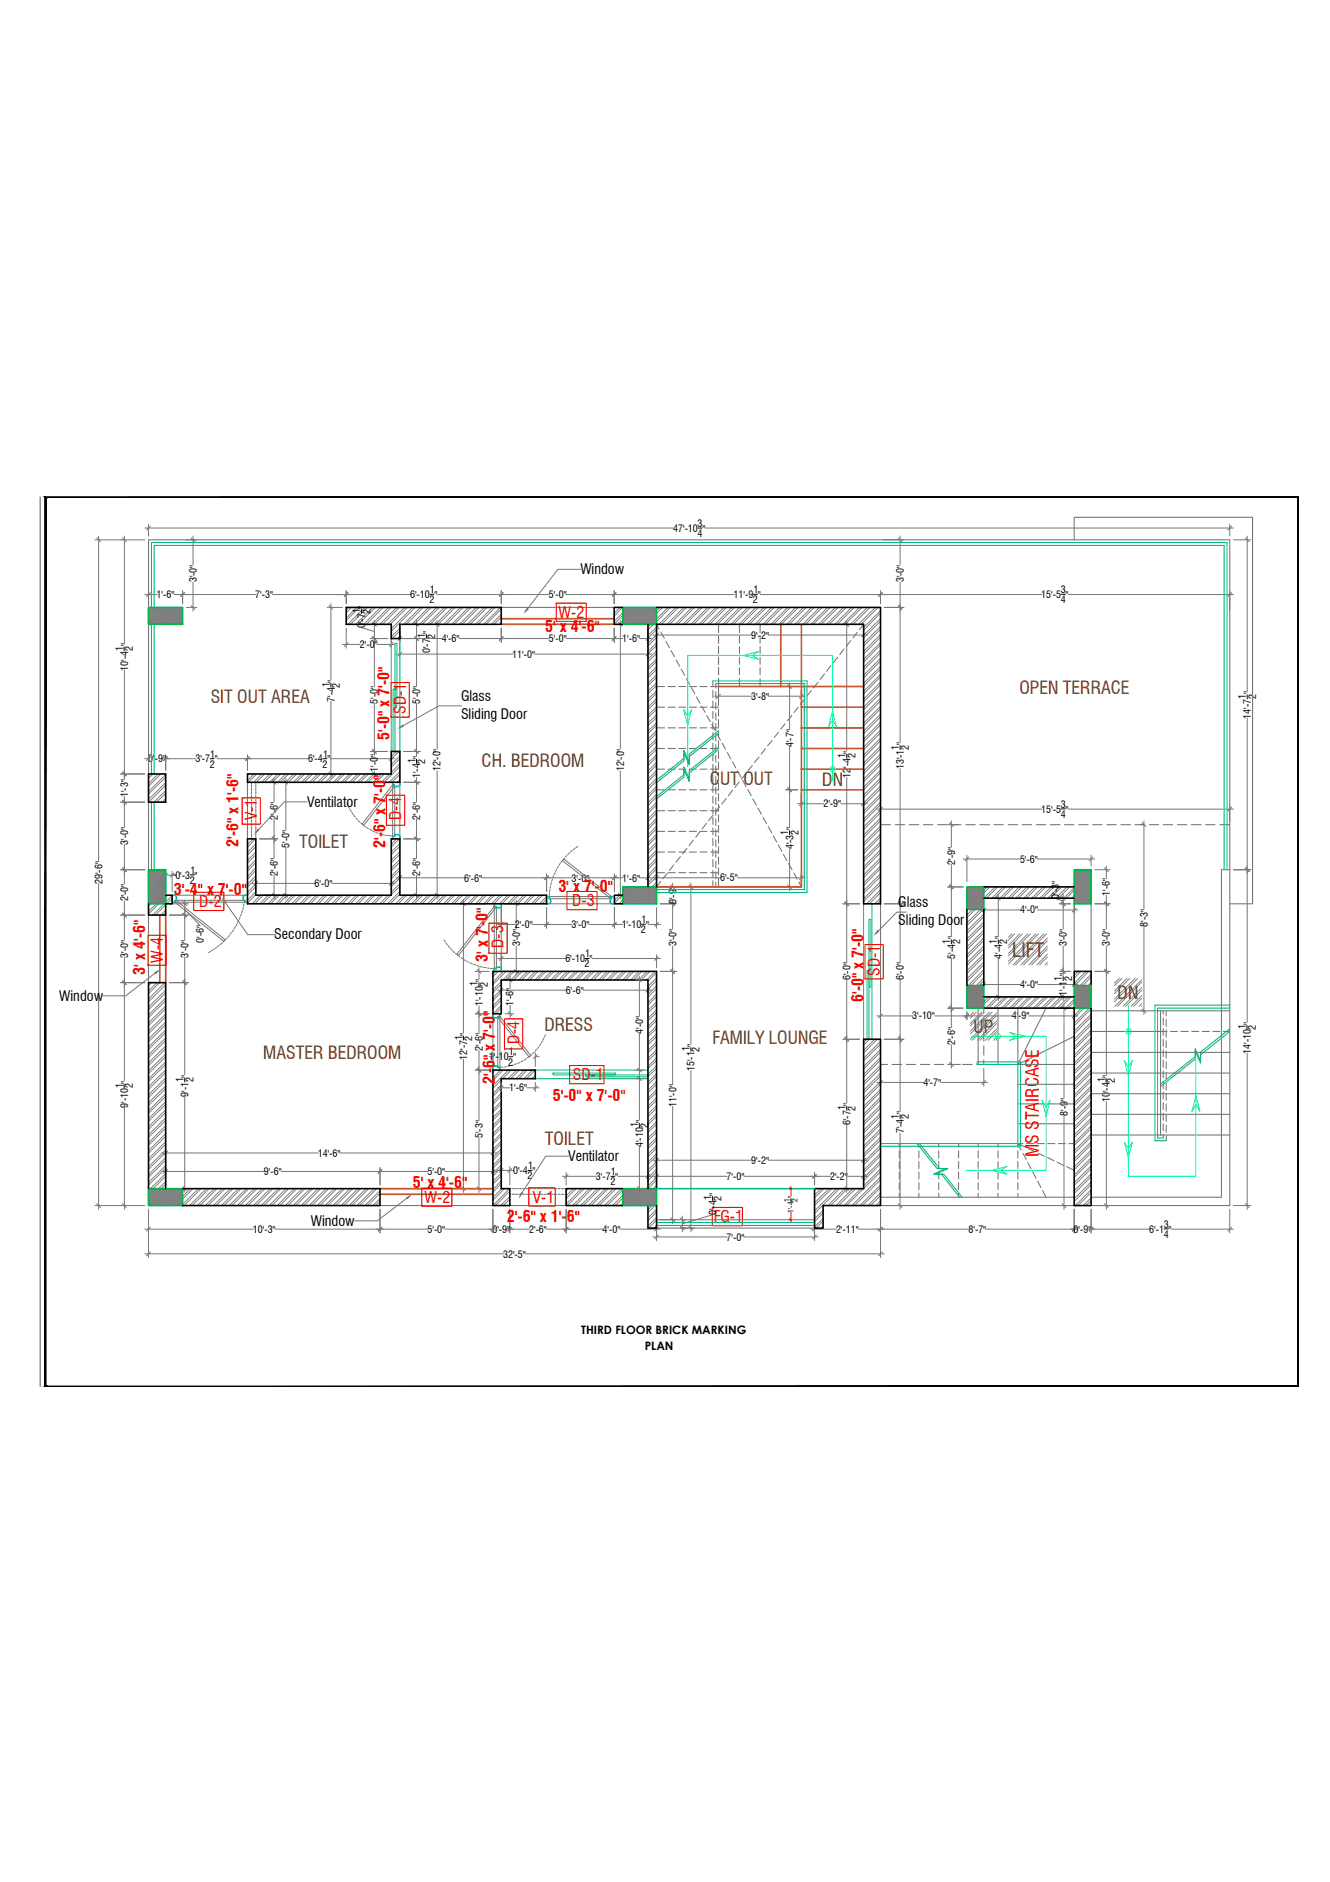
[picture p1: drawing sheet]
<svg xmlns="http://www.w3.org/2000/svg" width="210mm" height="297mm" viewBox="0 0 210 297" stroke-linecap="round" stroke-linejoin="round" font-family="sans-serif">
<defs><g id="words">
<text font-size="3.1" fill="#723900" x="159.8" y="151">LIFT</text>
<g font-size="2.8" fill="#723900">
<text x="33.3" y="111">SIT OUT AREA</text>
<text x="160.9" y="109.5">OPEN TERRACE</text>
<text x="76" y="121">CH. BEDROOM</text>
<text x="112" y="123.9">CUT OUT</text>
<text x="129.8" y="124">DN</text>
<text x="47.2" y="133.8">TOILET</text>
<text x="176.4" y="157.6">DN</text>
<text x="41.6" y="167.1">MASTER BEDROOM</text>
<text x="85.9" y="162.8">DRESS</text>
<text x="112.4" y="164.7">FAMILY LOUNGE</text>
<text x="153.7" y="163">UP</text>
<text x="86" y="180.7">TOILET</text>
</g>
<text font-size="2.8" fill="#f00" x="163.9" y="182.6" transform="rotate(-90 163.9 182.6)">MS STAIRCASE</text>
<g font-size="2.5" fill="#f00">
<text x="86" y="99.7">5' x 4'-6&quot;</text>
<text x="88.2" y="97.5">W-2</text>
<text x="64" y="112.7" transform="rotate(-90 64 112.7)">SD-1</text>
<text x="61.5" y="116.8" transform="rotate(-90 61.5 116.8)">5'-0&quot; x 7'-0&quot;</text>
<text x="40.5" y="129.5" transform="rotate(-90 40.5 129.5)">V-1</text>
<text x="63.3" y="129.4" transform="rotate(-90 63.3 129.4)">D-4</text>
<text x="37.7" y="133.7" transform="rotate(-90 37.7 133.7)">2'-6&quot; x 1'-6&quot;</text>
<text x="60.9" y="133.8" transform="rotate(-90 60.9 133.8)">2'-6&quot; x 7'-0&quot;</text>
<text x="27.5" y="141.3">3'-4&quot; x 7'-0&quot;</text>
<text x="31.4" y="143.2">D-2</text>
<text x="88.1" y="140.8">3' x 7'-0&quot;</text>
<text x="90.3" y="143">D-3</text>
<text x="79.5" y="149.6" transform="rotate(-90 79.5 149.6)">D-3</text>
<text x="22.9" y="153.8" transform="rotate(-90 22.9 153.8)">3' x 4'-6&quot;</text>
<text x="25.7" y="152" transform="rotate(-90 25.7 152)">W-4</text>
<text x="77" y="151.8" transform="rotate(-90 77 151.8)">3' x 7'-0&quot;</text>
<text x="138.8" y="154" transform="rotate(-90 138.8 154)">SD-1</text>
<text x="136.3" y="158.1" transform="rotate(-90 136.3 158.1)">6'-0&quot; x 7'-0&quot;</text>
<text x="82" y="164.7" transform="rotate(-90 82 164.7)">D-4</text>
<text x="78.1" y="171.1" transform="rotate(-90 78.1 171.1)">2'-6&quot; x 7'-0&quot;</text>
<text x="87.2" y="173.8">5'-0&quot; x 7'-0&quot;</text>
<text x="90.4" y="170.5">SD-1</text>
<text x="65.1" y="187.4">5' x 4'-6&quot;</text>
<text x="67" y="189.9">W-2</text>
<text x="84.1" y="189.8">V-1</text>
<text x="80" y="192.9">2'-6&quot; x 1'-6&quot;</text>
<text x="112.6" y="192.9">FG-1</text>
</g>
<g font-size="2.3">
<text x="91.6" y="90.7">Window</text>
<text x="72.8" y="110.6">Glass</text>
<text x="72.8" y="113.5">Sliding Door</text>
<text x="48.5" y="127.4">Ventilator</text>
<text x="141.8" y="143.2">Glass</text>
<text x="43.3" y="148.2">Secondary Door</text>
<text x="141.8" y="146">Sliding Door</text>
<text x="9.3" y="158">Window</text>
<text x="89.7" y="183.3">Ventilator</text>
<text x="49.1" y="193.5">Window</text>
</g>
<g font-size="1.8">
<text x="91.7" y="210.6">THIRD FLOOR BRICK MARKING</text>
<text x="101.8" y="213.1">PLAN</text>
</g>
<g font-size="1.6">
<text x="106.2" y="83.9">47'-10 &quot;</text>
<text x="110.1" y="83.2">3</text>
<text x="110.1" y="84.7">4</text>
<text x="24.7" y="94.4">1'-6&quot;</text>
<text x="31.1" y="91.9" transform="rotate(-90 31.1 91.9)">3'-0&quot;</text>
<text x="40.3" y="94.4">7'-3&quot;</text>
<text x="64.7" y="94.4">6'-10 &quot;</text>
<text x="67.8" y="95.2">2</text>
<text x="67.8" y="93.6">1</text>
<text x="86.6" y="94.4">5'-0&quot;</text>
<text x="115.8" y="94.4">11'-9 &quot;</text>
<text x="118.8" y="95.2">2</text>
<text x="118.9" y="93.6">1</text>
<text x="142.6" y="91.9" transform="rotate(-90 142.6 91.9)">3'-0&quot;</text>
<text x="164.3" y="94.4">15'-5 &quot;</text>
<text x="167.4" y="93.6">3</text>
<text x="167.4" y="95.2">4</text>
<text x="56.8" y="96.8" transform="rotate(-90 56.8 96.8)">1</text>
<text x="57.6" y="99.1" transform="rotate(-90 57.6 99.1)">0'-7 &quot;</text>
<text x="58.4" y="96.9" transform="rotate(-90 58.4 96.9)">2</text>
<text x="67.1" y="100.7" transform="rotate(-90 67.1 100.7)">1</text>
<text x="67.9" y="100.1" transform="rotate(-90 67.9 100.1)">&quot;</text>
<text x="68.7" y="100.8" transform="rotate(-90 68.7 100.8)">2</text>
<text x="69.7" y="101.4">4'-6&quot;</text>
<text x="86.6" y="101.4">5'-0&quot;</text>
<text x="98.2" y="101.4">1'-6&quot;</text>
<text x="118.6" y="100.8">9'-2&quot;</text>
<text x="19.4" y="102.7" transform="rotate(-90 19.4 102.7)">1</text>
<text x="20.2" y="105.9" transform="rotate(-90 20.2 105.9)">10'-4 &quot;</text>
<text x="21" y="102.8" transform="rotate(-90 21 102.8)">2</text>
<text x="56.8" y="102.3">2'-0&quot;</text>
<text x="67.9" y="103.1" transform="rotate(-90 67.9 103.1)">0'-7</text>
<text x="80.8" y="103.8">11'-0&quot;</text>
<text x="52.1" y="108.4" transform="rotate(-90 52.1 108.4)">1</text>
<text x="52.8" y="110.8" transform="rotate(-90 52.8 110.8)">7'-4 &quot;</text>
<text x="53.6" y="108.5" transform="rotate(-90 53.6 108.5)">2</text>
<text x="59.6" y="111.1" transform="rotate(-90 59.6 111.1)">5'-0&quot;</text>
<text x="66.3" y="111.1" transform="rotate(-90 66.3 111.1)">5'-0&quot;</text>
<text x="118.6" y="110.5">3'-8&quot;</text>
<text x="196.6" y="110.3" transform="rotate(-90 196.6 110.3)">1</text>
<text x="197.4" y="113.4" transform="rotate(-90 197.4 113.4)">14'-7 &quot;</text>
<text x="198.2" y="110.4" transform="rotate(-90 198.2 110.4)">2</text>
<text x="33.2" y="119.6">1</text>
<text x="51" y="119.6">1</text>
<text x="125.2" y="117.9" transform="rotate(-90 125.2 117.9)">4'-7&quot;</text>
<text x="133.4" y="119.6" transform="rotate(-90 133.4 119.6)">1</text>
<text x="135" y="119.7" transform="rotate(-90 135 119.7)">2</text>
<text x="141.8" y="118.3" transform="rotate(-90 141.8 118.3)">1</text>
<text x="143.4" y="118.4" transform="rotate(-90 143.4 118.4)">2</text>
<text x="20.2" y="125.8" transform="rotate(-90 20.2 125.8)">1'-3&quot;</text>
<text x="23.4" y="120.3">0'-9&quot;</text>
<text x="30.8" y="120.3">3'-7 &quot;</text>
<text x="33.1" y="121.1">2</text>
<text x="48.6" y="120.3">6'-4 &quot;</text>
<text x="50.9" y="121.1">2</text>
<text x="59.6" y="121.8" transform="rotate(-90 59.6 121.8)">1'-0&quot;</text>
<text x="65.6" y="120.5" transform="rotate(-90 65.6 120.5)">1</text>
<text x="66.3" y="122.8" transform="rotate(-90 66.3 122.8)">1'-4 &quot;</text>
<text x="67.1" y="120.6" transform="rotate(-90 67.1 120.6)">2</text>
<text x="69.5" y="121.7" transform="rotate(-90 69.5 121.7)">12'-0&quot;</text>
<text x="98.5" y="121.7" transform="rotate(-90 98.5 121.7)">12'-0&quot;</text>
<text x="134.2" y="122.8" transform="rotate(-90 134.2 122.8)">12'-4 &quot;</text>
<text x="142.6" y="121.4" transform="rotate(-90 142.6 121.4)">13'-1 &quot;</text>
<text x="43.8" y="129.4" transform="rotate(-90 43.8 129.4)">2'-6&quot;</text>
<text x="66.3" y="129.4" transform="rotate(-90 66.3 129.4)">2'-6&quot;</text>
<text x="124.4" y="131.7" transform="rotate(-90 124.4 131.7)">1</text>
<text x="126" y="131.8" transform="rotate(-90 126 131.8)">2</text>
<text x="129.9" y="127.4">2'-9&quot;</text>
<text x="164.3" y="128.3">15'-5 &quot;</text>
<text x="167.4" y="127.5">3</text>
<text x="167.4" y="129.1">4</text>
<text x="20.2" y="133.3" transform="rotate(-90 20.2 133.3)">3'-0&quot;</text>
<text x="30" y="137.9">1</text>
<text x="45.7" y="133.8" transform="rotate(-90 45.7 133.8)">5'-0&quot;</text>
<text x="125.2" y="134.1" transform="rotate(-90 125.2 134.1)">4'-3 &quot;</text>
<text x="150.7" y="136.5" transform="rotate(-90 150.7 136.5)">2'-9&quot;</text>
<text x="161" y="136.2">5'-6&quot;</text>
<text x="16.2" y="139.6" transform="rotate(-90 16.2 139.6)">29'-6&quot;</text>
<text x="20.2" y="142.3" transform="rotate(-90 20.2 142.3)">2'-0&quot;</text>
<text x="27.7" y="138.7">0'-3 &quot;</text>
<text x="30" y="139.5">2</text>
<text x="43.8" y="138.2" transform="rotate(-90 43.8 138.2)">2'-6&quot;</text>
<text x="49.6" y="140">6'-0&quot;</text>
<text x="66.3" y="138.2" transform="rotate(-90 66.3 138.2)">2'-6&quot;</text>
<text x="73.3" y="139.1">6'-6&quot;</text>
<text x="90.2" y="139.1">3'-0&quot;</text>
<text x="98.2" y="139.1">1'-6&quot;</text>
<text x="106.8" y="142.7" transform="rotate(-90 106.8 142.7)">0'-9&quot;</text>
<text x="113.7" y="139.1">6'-5&quot;</text>
<text x="167.2" y="141.9" transform="rotate(-90 167.2 141.9)">0'-3&quot;</text>
<text x="175.2" y="141.4" transform="rotate(-90 175.2 141.4)">1'-6&quot;</text>
<text x="32.2" y="148.8" transform="rotate(-90 32.2 148.8)">0'-6&quot;</text>
<text x="81.3" y="146.5">2'-0&quot;</text>
<text x="82.1" y="149.4" transform="rotate(-90 82.1 149.4)">3'-0&quot;</text>
<text x="90.2" y="146.5">3'-0&quot;</text>
<text x="98.1" y="146.5">1'-10 &quot;</text>
<text x="101.2" y="147.3">2</text>
<text x="101.2" y="145.7">1</text>
<text x="106.8" y="149.4" transform="rotate(-90 106.8 149.4)">3'-0&quot;</text>
<text x="149.9" y="149" transform="rotate(-90 149.9 149)">1</text>
<text x="151.5" y="149" transform="rotate(-90 151.5 149)">2</text>
<text x="157.3" y="149" transform="rotate(-90 157.3 149)">1</text>
<text x="158.9" y="149" transform="rotate(-90 158.9 149)">2</text>
<text x="161" y="144.2">4'-0&quot;</text>
<text x="168.4" y="149.4" transform="rotate(-90 168.4 149.4)">3'-0&quot;</text>
<text x="175.2" y="149.4" transform="rotate(-90 175.2 149.4)">3'-0&quot;</text>
<text x="181.1" y="146.2" transform="rotate(-90 181.1 146.2)">8'-3&quot;</text>
<text x="20.2" y="151.2" transform="rotate(-90 20.2 151.2)">3'-0&quot;</text>
<text x="29.7" y="151.2" transform="rotate(-90 29.7 151.2)">3'-0&quot;</text>
<text x="75.4" y="155.7" transform="rotate(-90 75.4 155.7)">1</text>
<text x="77" y="155.8" transform="rotate(-90 77 155.8)">2</text>
<text x="89.2" y="151.9">6'-10 &quot;</text>
<text x="92.3" y="152.7">2</text>
<text x="92.4" y="151.1">1</text>
<text x="134.2" y="154.7" transform="rotate(-90 134.2 154.7)">6'-0&quot;</text>
<text x="142.6" y="154.7" transform="rotate(-90 142.6 154.7)">6'-0&quot;</text>
<text x="150.7" y="151.3" transform="rotate(-90 150.7 151.3)">5'-4 &quot;</text>
<text x="158.1" y="151.3" transform="rotate(-90 158.1 151.3)">4'-4 &quot;</text>
<text x="161" y="156">4'-0&quot;</text>
<text x="167.6" y="154.8" transform="rotate(-90 167.6 154.8)">1</text>
<text x="169.2" y="154.8" transform="rotate(-90 169.2 154.8)">2</text>
<text x="76.2" y="158.8" transform="rotate(-90 76.2 158.8)">1'-10 &quot;</text>
<text x="81.1" y="158.8" transform="rotate(-90 81.1 158.8)">1'-6&quot;</text>
<text x="89.3" y="156.9">6'-6&quot;</text>
<text x="144" y="160.9">3'-10&quot;</text>
<text x="159.7" y="160.9">4'-9&quot;</text>
<text x="168.4" y="157.1" transform="rotate(-90 168.4 157.1)">1'-1 &quot;</text>
<text x="73" y="164.2" transform="rotate(-90 73 164.2)">1</text>
<text x="73.7" y="167.3" transform="rotate(-90 73.7 167.3)">12'-7 &quot;</text>
<text x="74.5" y="164.2" transform="rotate(-90 74.5 164.2)">2</text>
<text x="76.2" y="165.8" transform="rotate(-90 76.2 165.8)">2'-6&quot;</text>
<text x="77.2" y="167.4">1'-10 &quot;</text>
<text x="80.3" y="166.6">1</text>
<text x="101.5" y="163.2" transform="rotate(-90 101.5 163.2)">4'-0&quot;</text>
<text x="108.8" y="165.9" transform="rotate(-90 108.8 165.9)">1</text>
<text x="110.4" y="166" transform="rotate(-90 110.4 166)">2</text>
<text x="150.7" y="165" transform="rotate(-90 150.7 165)">2'-6&quot;</text>
<text x="196.6" y="162.4" transform="rotate(-90 196.6 162.4)">1</text>
<text x="197.4" y="166.4" transform="rotate(-90 197.4 166.4)">14'-10 &quot;</text>
<text x="198.2" y="162.5" transform="rotate(-90 198.2 162.5)">2</text>
<text x="19.4" y="171.7" transform="rotate(-90 19.4 171.7)">1</text>
<text x="21" y="171.8" transform="rotate(-90 21 171.8)">2</text>
<text x="28.9" y="170.8" transform="rotate(-90 28.9 170.8)">1</text>
<text x="29.7" y="173.1" transform="rotate(-90 29.7 173.1)">9'-1 &quot;</text>
<text x="30.6" y="170.8" transform="rotate(-90 30.6 170.8)">2</text>
<text x="80.2" y="168.2">2</text>
<text x="80.4" y="172.2">1'-6&quot;</text>
<text x="109.6" y="169.1" transform="rotate(-90 109.6 169.1)">15'-1 &quot;</text>
<text x="145.7" y="171.4">4'-7&quot;</text>
<text x="174.4" y="170.8" transform="rotate(-90 174.4 170.8)">1</text>
<text x="175.2" y="174" transform="rotate(-90 175.2 174)">10'-4 &quot;</text>
<text x="176" y="170.9" transform="rotate(-90 176 170.9)">2</text>
<text x="20.2" y="174.8" transform="rotate(-90 20.2 174.8)">9'-10 &quot;</text>
<text x="76.2" y="179.6" transform="rotate(-90 76.2 179.6)">5'-3&quot;</text>
<text x="100.7" y="177.9" transform="rotate(-90 100.7 177.9)">1</text>
<text x="102.3" y="178" transform="rotate(-90 102.3 178)">2</text>
<text x="106.8" y="174.7" transform="rotate(-90 106.8 174.7)">11'-0&quot;</text>
<text x="133.4" y="175.2" transform="rotate(-90 133.4 175.2)">1</text>
<text x="134.2" y="177.6" transform="rotate(-90 134.2 177.6)">6'-7 &quot;</text>
<text x="135" y="175.3" transform="rotate(-90 135 175.3)">2</text>
<text x="141.8" y="176.6" transform="rotate(-90 141.8 176.6)">1</text>
<text x="142.6" y="178.9" transform="rotate(-90 142.6 178.9)">7'-4 &quot;</text>
<text x="143.5" y="176.6" transform="rotate(-90 143.5 176.6)">2</text>
<text x="168.5" y="176.1" transform="rotate(-90 168.5 176.1)">8'-9&quot;</text>
<text x="41.6" y="185.5">9'-6&quot;</text>
<text x="50.2" y="182.6">14'-6&quot;</text>
<text x="67.5" y="185.5">5'-0&quot;</text>
<text x="81" y="185.3">0'-4 &quot;</text>
<text x="83.3" y="184.5">1</text>
<text x="96.4" y="185.4">1</text>
<text x="101.5" y="181" transform="rotate(-90 101.5 181)">4'-10 &quot;</text>
<text x="118.6" y="183.7">9'-2&quot;</text>
<text x="83.3" y="186.1">2</text>
<text x="94.1" y="186.3">3'-7 &quot;</text>
<text x="96.3" y="187.1">2</text>
<text x="112.3" y="189.5" transform="rotate(-90 112.3 189.5)">1</text>
<text x="113.1" y="191.8" transform="rotate(-90 113.1 191.8)">0'-4 &quot;</text>
<text x="113.9" y="189.6" transform="rotate(-90 113.9 189.6)">2</text>
<text x="114.7" y="186.3">7'-0&quot;</text>
<text x="131" y="186.3">2'-2&quot;</text>
<text x="39.9" y="194.5">10'-3&quot;</text>
<text x="67.5" y="194.5">5'-0&quot;</text>
<text x="77.7" y="194.5">0'-9&quot;</text>
<text x="83.5" y="194.5">2'-6&quot;</text>
<text x="95.1" y="194.5">4'-0&quot;</text>
<text x="114.7" y="195.8">7'-0&quot;</text>
<text x="131.9" y="194.6">2'-11&quot;</text>
<text x="152.9" y="194.5">8'-7&quot;</text>
<text x="169.4" y="194.5">0'-9&quot;</text>
<text x="181.4" y="194.5">6'-1 &quot;</text>
<text x="183.7" y="193.8">3</text>
<text x="183.7" y="195.4">4</text>
<text x="79.4" y="198.5">32'-5&quot;</text>
</g>
<g font-size="1.2">
<text x="124.7" y="189.6" transform="rotate(-90 124.7 189.6)">1</text>
<text x="125.3" y="191.4" transform="rotate(-90 125.3 191.4)">1'-4 &quot;</text>
<text x="125.9" y="189.7" transform="rotate(-90 125.9 189.7)">2</text>
</g>
</g></defs>
<!-- layer: HATCH -->
<g fill="none" stroke="#808080" stroke-width=".16">
<path d="M55 95.9l-.4 .4M55.4 95.9l-.8 .8M56.3 95.9l-1.7 1.7M56.7 95.9l-2.1 2M57.6 95.9l-2.7 2.6M58 95.9l-2.7 2.6M58.8 95.9l-2.7 2.6M59.3 95.9l-2.8 2.6M60.1 95.9l-2.7 2.6M60.5 95.9l-2.7 2.6M61.3 95.9l-2.6 2.6M61.8 95.9l-2.7 2.6"/>
<path d="M62.6 95.9l-2.7 2.6M63 95.9l-2.6 2.6M63.1 99.2l-1.3 1.3M63.1 99.6l-1.2 1.2M63.9 95.9l-2.7 2.6M64.3 95.9l-2.7 2.6M65.1 95.9l-3.3 3.3M65.5 95.9l-3.7 3.7M66.4 95.9l-2.7 2.6M66.8 95.9l-2.7 2.6M67.6 95.9l-2.6 2.6M68.1 95.9l-2.7 2.6"/>
<path d="M68.9 95.9l-2.7 2.6M69.3 95.9l-2.7 2.6M70.1 95.9l-2.6 2.6M70.6 95.9l-2.7 2.6M71.4 95.9l-2.7 2.6M71.8 95.9l-2.6 2.6M72.7 95.9l-2.7 2.6M73.1 95.9l-2.7 2.6M73.9 95.9l-2.6 2.6M74.4 95.9l-2.7 2.6M75.2 95.9l-2.7 2.6M75.6 95.9l-2.7 2.6"/>
<path d="M76.4 95.9l-2.6 2.6M76.9 95.9l-2.7 2.6M77.7 95.9l-2.7 2.6M78.1 95.9l-2.6 2.6M79 95.9l-2.7 2.6M79.1 97l-1.6 1.5M79.1 98.2l-.3 .3M79.1 96.1l-2.4 2.4M79.1 97.4l-1.1 1.1M97 95.9l-.1 .1M97.9 95.9l-1 .9M98.3 96.7l-1.4 1.4"/>
<path d="M98.3 98l-.6 .5M98.3 95.9l-1.4 1.3M98.3 97.1l-1.4 1.4M98.3 98.4l-.2 .1M102.7 98.5l-.4 .5M103.2 98.5l-.9 .9M103.6 99l-1.3 1.3M103.6 99.3l-1.3 1.4M104.2 95.9l-.6 .5M104.6 95.9l-1 .9M105.4 95.9l-1.8 1.8M105.8 95.9l-2.2 2.2"/>
<path d="M106.7 95.9l-2.7 2.6M107.1 95.9l-2.7 2.6M107.9 95.9l-2.6 2.6M108.4 95.9l-2.7 2.6M109.2 95.9l-2.7 2.6M109.6 95.9l-2.6 2.6M110.5 95.9l-2.7 2.6M110.9 95.9l-2.7 2.6M111.7 95.9l-2.7 2.6M112.1 95.9l-2.6 2.6M113 95.9l-2.7 2.6M113.4 95.9l-2.7 2.6"/>
<path d="M114.2 95.9l-2.6 2.6M114.7 95.9l-2.7 2.6M115.5 95.9l-2.7 2.6M115.9 95.9l-2.7 2.6M116.7 95.9l-2.6 2.6M117.2 95.9l-2.7 2.6M118 95.9l-2.7 2.6M118.4 95.9l-2.6 2.6M119.3 95.9l-2.7 2.6M119.7 95.9l-2.7 2.6M120.6 95.9l-2.8 2.6M121 95.9l-2.7 2.6"/>
<path d="M121.8 95.9l-2.7 2.6M122.2 95.9l-2.7 2.6M123 95.9l-2.6 2.6M123.5 95.9l-2.7 2.6M124.3 95.9l-2.6 2.6M124.7 95.9l-2.6 2.6M125.6 95.9l-2.7 2.6M126 95.9l-2.7 2.6M126.8 95.9l-2.7 2.6M127.2 95.9l-2.6 2.6M128.1 95.9l-2.7 2.6M128.5 95.9l-2.7 2.6"/>
<path d="M129.4 95.9l-2.7 2.6M129.8 95.9l-2.7 2.6M130.6 95.9l-2.6 2.6M131 95.9l-2.7 2.6M131.9 95.9l-2.7 2.6M132.3 95.9l-2.7 2.6M133.1 95.9l-2.6 2.6M133.5 95.9l-2.6 2.6M134.4 95.9l-2.7 2.6M134.8 95.9l-2.6 2.6M135.7 95.9l-2.7 2.6M136.1 95.9l-2.7 2.6"/>
<path d="M136.9 95.9l-2.7 2.6M137.3 95.9l-2.7 2.6M138.2 95.9l-2.7 2.6M138.6 95.9l-2.7 2.6M139 96.4l-2.7 2.6M139 97.6l-2.7 2.7M139 98.9l-2.7 2.6M139 96.8l-2.7 2.7M139 98l-2.7 2.7M139 99.3l-2.7 2.7M62.6 118.6l-.8 .8M63 118.6l-1.2 1.2"/>
<path d="M63.1 100.4l-.4 .4M63.1 119.3l-1.3 1.3M63.1 119.7l-1.3 1.4M103.6 100.2l-1.3 1.3M103.6 101.5l-1.3 1.3M103.6 102.7l-1.3 1.3M103.6 104l-1.3 1.3M103.6 105.2l-1.3 1.4M103.6 106.5l-1.3 1.4M103.6 107.8l-1.3 1.3M103.6 109l-1.3 1.3M103.6 110.3l-1.3 1.3"/>
<path d="M103.6 111.5l-1.3 1.4M103.6 112.8l-1.3 1.3M103.6 114.1l-1.3 1.3M103.6 115.3l-1.3 1.4M103.6 116.6l-1.3 1.3M103.6 117.8l-1.3 1.4M103.6 119.1l-1.3 1.3M103.6 100.6l-1.3 1.4M103.6 101.9l-1.3 1.3M103.6 103.2l-1.3 1.3M103.6 104.4l-1.3 1.3M103.6 105.6l-1.3 1.4"/>
<path d="M103.6 106.9l-1.3 1.3M103.6 108.2l-1.3 1.3M103.6 109.4l-1.3 1.4M103.6 110.7l-1.3 1.3M103.6 112l-1.3 1.3M103.6 113.2l-1.3 1.3M103.6 114.5l-1.3 1.3M103.6 115.7l-1.3 1.4M103.6 117l-1.3 1.3M103.6 118.3l-1.3 1.3M103.6 119.5l-1.3 1.3M139 100.1l-2.7 2.7"/>
<path d="M139 101.4l-2.7 2.7M139 102.6l-2.7 2.7M139 103.9l-2.7 2.7M139 105.2l-2.7 2.7M139 106.5l-2.7 2.6M139 107.7l-2.7 2.6M139 109l-2.7 2.6M139 110.2l-2.7 2.7M139 111.5l-2.7 2.7M139 112.7l-2.7 2.7M139 114l-2.7 2.7M139 115.3l-2.7 2.6"/>
<path d="M139 116.5l-2.7 2.7M139 117.8l-2.7 2.6M139 119l-2.7 2.7M139 100.6l-2.7 2.6M139 101.8l-2.7 2.7M139 103.1l-2.7 2.6M139 104.3l-2.7 2.7M139 105.6l-2.7 2.7M139 106.8l-2.7 2.7M139 108.1l-2.7 2.7M139 109.4l-2.7 2.6M139 110.6l-2.7 2.7"/>
<path d="M139 111.9l-2.7 2.7M139 113.1l-2.7 2.7M139 114.4l-2.7 2.7M139 115.7l-2.7 2.6M139 116.9l-2.7 2.7M139 118.2l-2.7 2.6M139 119.5l-2.7 2.6M23.7 122.2l-.3 .2M24.2 122.2l-.8 .6M25 122.2l-1.6 1.5M25.4 122.2l-2 1.9M26.1 122.2l-2.7 2.8"/>
<path d="M26.1 123.5l-2.7 2.7M26.1 124.8l-1.8 1.8M26.1 126.1l-.5 .5M26.1 122.7l-2.7 2.6M26.1 123.9l-2.6 2.7M26.1 125.2l-1.4 1.4M26.1 126.5l-.1 .1M39.1 132.4h.1M39.3 122.2l-.2 .2M39.9 132.4l-.8 .9M40.1 122.2l-1 1M40.3 132.4l-1.2 1.3"/>
<path d="M40.4 133.2l-1.3 1.3M40.4 134.5l-1.3 1.3M40.4 135.7l-1.3 1.4M40.4 137l-1.3 1.3M40.4 138.2l-1.3 1.4M40.4 139.5l-1.3 1.3M40.4 133.6l-1.3 1.3M40.4 134.9l-1.3 1.3M40.4 136.1l-1.3 1.4M40.4 137.4l-1.3 1.4M40.4 138.7l-1.3 1.3M40.4 139.9l-1.3 1.4"/>
<path d="M40.5 122.2l-1.3 1.3M41.3 122.2l-1.3 1.3M41.8 122.2l-1.3 1.3M42.6 122.2l-1.3 1.3M43 122.2l-1.3 1.3M43.9 122.2l-1.4 1.3M44.3 122.2l-1.3 1.3M45.1 122.2l-1.3 1.3M45.5 122.2l-1.3 1.3M46.4 122.2l-1.3 1.3M46.8 122.2l-1.3 1.3M47.7 122.2l-1.4 1.3"/>
<path d="M48.1 122.2l-1.4 1.3M48.9 122.2l-1.3 1.3M49.3 122.2l-1.3 1.3M50.2 122.2l-1.4 1.3M50.6 122.2l-1.3 1.3M51.4 122.2l-1.3 1.3M51.8 122.2l-1.3 1.3M52.7 122.2l-1.4 1.3M53.1 122.2l-1.3 1.3M54 122.2l-1.4 1.3M54.4 122.2l-1.4 1.3M55.2 122.2l-1.3 1.3"/>
<path d="M55.6 122.2l-1.3 1.3M56.5 122.2l-1.4 1.3M56.9 122.2l-1.3 1.3M57.7 122.2l-1.3 1.3M58.2 122.2l-1.4 1.3M59 122.2l-1.4 1.3M59.4 122.2l-1.3 1.3M60.3 122.2l-1.4 1.3M60.6 122.2l-1.3 1.3M61.5 122.2l-1.3 1.3M61.8 132.4h.1M62.6 132.4l-.8 .9"/>
<path d="M63 132.4l-1.2 1.3M63.1 120.6l-1.3 1.3M63.1 121.8l-1.7 1.7M63.1 123.1l-.4 .4M63.1 133.2l-1.3 1.3M63.1 134.4l-1.3 1.3M63.1 135.7l-1.3 1.3M63.1 136.9l-1.3 1.4M63.1 138.2l-1.3 1.3M63.1 139.5l-1.3 1.3M63.1 121l-2.5 2.5M63.1 122.2l-1.3 1.3"/>
<path d="M63.1 133.6l-1.3 1.3M63.1 134.9l-1.3 1.3M63.1 136.1l-1.3 1.3M63.1 137.4l-1.3 1.3M63.1 138.6l-1.3 1.3M63.1 139.9l-1.3 1.3M103.6 120.3l-1.3 1.4M103.6 121.6l-1.3 1.4M103.6 122.9l-1.3 1.3M103.6 124.1l-1.3 1.4M103.6 125.4l-1.3 1.3M103.6 126.6l-1.3 1.4"/>
<path d="M103.6 127.9l-1.3 1.3M103.6 129.2l-1.3 1.3M103.6 130.4l-1.3 1.4M103.6 131.7l-1.3 1.3M103.6 133l-1.3 1.3M103.6 134.2l-1.3 1.3M103.6 135.5l-1.3 1.3M103.6 136.7l-1.3 1.4M103.6 138l-1.3 1.3M103.6 139.3l-.7 .7M103.6 120.8l-1.3 1.3M103.6 122l-1.3 1.3"/>
<path d="M103.6 123.3l-1.3 1.3M103.6 124.5l-1.3 1.4M103.6 125.8l-1.3 1.4M103.6 127.1l-1.3 1.3M103.6 128.3l-1.3 1.4M103.6 129.6l-1.3 1.3M103.6 130.8l-1.3 1.4M103.6 132.1l-1.3 1.3M103.6 133.4l-1.3 1.3M103.6 134.6l-1.3 1.4M103.6 135.9l-1.3 1.3M103.6 137.1l-1.3 1.4"/>
<path d="M103.6 138.4l-1.3 1.3M103.6 139.6l-.3 .4M139 120.3l-2.7 2.7M139 121.6l-2.7 2.6M139 122.8l-2.7 2.7M139 124.1l-2.7 2.6M139 125.3l-2.7 2.7M139 126.6l-2.7 2.7M139 127.8l-2.7 2.7M139 129.1l-2.7 2.7M139 130.4l-2.7 2.6M139 131.6l-2.7 2.7"/>
<path d="M139 132.9l-2.7 2.6M139 134.1l-2.7 2.7M139 135.4l-2.7 2.7M139 136.7l-2.7 2.6M139 137.9l-2.7 2.7M139 139.2l-2.7 2.6M139 120.7l-2.7 2.7M139 121.9l-2.7 2.8M139 123.2l-2.7 2.7M139 124.5l-2.7 2.7M139 125.8l-2.7 2.6M139 127l-2.7 2.7"/>
<path d="M139 128.3l-2.7 2.6M139 129.5l-2.7 2.7M139 130.8l-2.7 2.7M139 132l-2.7 2.7M139 133.3l-2.7 2.7M139 134.6l-2.7 2.6M139 135.8l-2.7 2.7M139 137.1l-2.7 2.7M139 138.3l-2.7 2.7M139 139.6l-2.7 2.7M155.8 140l-.5 .5M156.2 140l-.9 .9"/>
<path d="M157 140l-1.7 1.8M157.5 140l-1.8 1.8M158.3 140l-1.8 1.8M158.7 140l-1.7 1.8M159.6 140l-1.8 1.8M160 140l-1.8 1.8M160.9 140l-1.8 1.8M161.3 140l-1.8 1.8M162.1 140l-1.8 1.8M162.5 140l-1.8 1.8M163.4 140l-1.8 1.8M163.8 140l-1.8 1.8"/>
<path d="M164.6 140l-1.8 1.8M165 140l-1.7 1.8M165.9 140l-1.8 1.8M166.3 140l-1.8 1.8M167.2 140l-1.9 1.8M167.5 140l-1.7 1.8M168.4 140l-1.8 1.8M168.8 140l-1.8 1.8M23.5 155.1l-.1 .1M23.8 142.6l-.4 .4M23.9 155.1l-.5 .5M24.7 142.6l-1.3 1.2"/>
<path d="M24.8 155.1l-1.4 1.3M25 142.6l-1.6 1.7M25.2 155.1l-1.8 1.7M25.9 142.6l-1.8 1.8M26 155.1l-2.6 2.6M26.1 143.7l-.7 .7M26.1 156.3l-2.7 2.6M26.1 157.5l-2.7 2.7M26.1 158.8l-2.7 2.6M26.1 142.8l-1.6 1.6M26.1 144.1l-.3 .3M26.1 155.4l-2.7 2.7"/>
<path d="M26.1 156.7l-2.7 2.7M26.1 157.9l-2.7 2.7M26.1 159.2l-2.7 2.7M26.4 141.3l-.3 .3M27.2 142.6h.1M27.2 141.4l-1.1 1M27.2 141.8l-.9 .8M40.4 140.7l-1.3 1.4M40.4 141.2l-1.3 1.3M41.1 141.3l-1.3 1.3M41.5 141.3l-1.3 1.3M42.4 141.3l-1.4 1.3"/>
<path d="M42.8 141.3l-1.4 1.3M43.6 141.3l-1.3 1.3M44.1 141.3l-1.4 1.3M44.9 141.3l-1.4 1.3M45.3 141.3l-1.3 1.3M46.1 141.3l-1.3 1.3M46.6 141.3l-1.4 1.3M47.4 141.3l-1.4 1.3M47.8 141.3l-1.3 1.3M48.7 141.3l-1.4 1.3M49.1 141.3l-1.4 1.3M49.9 141.3l-1.3 1.3"/>
<path d="M50.3 141.3l-1.3 1.3M51.2 141.3l-1.3 1.3M51.6 141.3l-1.3 1.3M52.4 141.3l-1.3 1.3M52.9 141.3l-1.4 1.3M53.7 141.3l-1.3 1.3M54.1 141.3l-1.3 1.3M54.9 141.3l-1.3 1.3M55.4 141.3l-1.4 1.3M56.2 141.3l-1.3 1.3M56.6 141.3l-1.3 1.3M57.5 141.3l-1.4 1.3"/>
<path d="M57.9 141.3l-1.4 1.3M58.7 141.3l-1.3 1.3M59.2 141.3l-1.4 1.3M60 141.3l-1.3 1.3M60.4 141.3l-1.3 1.3M61.2 141.3l-1.3 1.3M61.7 141.3l-1.3 1.3M63.1 140.7l-1.9 1.9M63.1 141.1l-1.5 1.5M63.8 141.3l-1.4 1.3M64.2 141.3l-1.3 1.3M65.1 141.3l-1.4 1.3"/>
<path d="M65.4 141.3l-1.3 1.3M66.3 141.3l-1.3 1.3M66.7 141.3l-1.3 1.3M67.5 141.3l-1.3 1.3M68 141.3l-1.4 1.3M68.8 141.3l-1.3 1.3M69.2 141.3l-1.3 1.3M70.1 141.3l-1.4 1.3M70.5 141.3l-1.3 1.3M71.3 141.3l-1.3 1.3M71.7 141.3l-1.3 1.3M72.6 141.3l-1.4 1.3"/>
<path d="M73 141.3l-1.3 1.3M73.9 141.3l-1.4 1.3M74.3 141.3l-1.4 1.3M75.1 141.3l-1.3 1.3M75.5 141.3l-1.3 1.3M76.4 141.3l-1.4 1.3M76.8 141.3l-1.3 1.3M77.6 141.3l-1.3 1.3M78 141.3l-1.3 1.3M78.2 153.3l-.4 .4M78.6 153.3l-.8 .9M78.9 141.3l-1.4 1.3"/>
<path d="M79.1 154.9l-1.3 1.3M79.1 156.2l-1.3 1.3M79.1 157.4l-1.3 1.4M79.1 158.7l-1.3 1.3M79.1 160h.1M79.1 155.3l-1.3 1.4M79.1 156.6l-1.3 1.3M79.1 157.8l-1.3 1.4M79.1 159.1l-.9 .9M79.3 141.3l-1.3 1.3M79.4 153.3l-1.6 1.7M79.9 153.3l-2.1 2.1"/>
<path d="M80.2 141.3l-1.4 1.3M80.5 141.3l-1.3 1.3M80.7 153.3l-1.3 1.4M81.1 153.3l-1.3 1.4M81.4 141.3l-1.3 1.3M81.8 141.3l-1.3 1.3M82 153.3l-1.4 1.4M82.4 153.3l-1.3 1.4M82.7 141.3l-1.3 1.3M83.1 141.3l-1.4 1.3M83.3 153.3l-1.4 1.4M83.7 153.3l-1.4 1.4"/>
<path d="M83.9 141.3l-1.3 1.3M84.4 141.3l-1.4 1.3M84.5 153.3l-1.3 1.4M84.9 153.3l-1.3 1.4M85.2 141.3l-1.4 1.3M85.6 141.3l-1.3 1.3M85.8 153.3l-1.4 1.4M86.2 153.3l-1.4 1.4M86.3 141.5l-1.2 1.1M86.3 141.9l-.8 .7M87 153.3l-1.3 1.4M87.4 153.3l-1.3 1.4"/>
<path d="M88.3 153.3l-1.4 1.4M88.7 153.3l-1.3 1.4M89.5 153.3l-1.3 1.4M89.9 153.3l-1.3 1.4M90.8 153.3l-1.3 1.4M91.2 153.3l-1.3 1.4M92.1 153.3l-1.4 1.4M92.5 153.3l-1.4 1.4M93.3 153.3l-1.3 1.4M93.8 153.3l-1.4 1.4M94.6 153.3l-1.4 1.4M95 153.3l-1.3 1.4"/>
<path d="M95.8 153.3l-1.3 1.4M96.3 153.3l-1.4 1.4M97.1 153.3l-1.4 1.4M97.5 153.3l-1.3 1.4M97.8 141.3l-.8 .8M98.2 141.3l-1.2 1.2M98.3 142.1l-.6 .5M98.3 142.5l-.2 .1M98.4 153.3l-1.4 1.4M98.8 153.3l-1.4 1.4M99.6 153.3l-1.3 1.4M100 153.3l-1.3 1.4"/>
<path d="M100.9 153.3l-1.3 1.4M101.3 153.3l-1.3 1.4M102.1 153.3l-1.3 1.4M102.6 153.3l-1.4 1.4M103.4 153.3l-1.3 1.4M103.6 154.3l-1.3 1.4M103.6 155.6l-1.3 1.4M103.6 156.9l-1.3 1.3M103.6 158.1l-1.3 1.4M103.6 159.4l-1.3 1.3M103.6 153.5l-1.3 1.3M103.6 154.8l-1.3 1.3"/>
<path d="M103.6 156l-1.3 1.4M103.6 157.3l-1.3 1.3M103.6 158.6l-1.3 1.3M103.6 159.8l-1.3 1.3M139 140.4l-2.2 2.2M139 141.7l-1 .9M139 140.9l-1.8 1.7M139 142.1l-.6 .5M152.6 143.5v.1M153.5 143.5l-.9 .9M153.7 159.8l-.6 .5M153.9 143.5l-1.3 1.4"/>
<path d="M154.1 159.8l-1 .9M154.8 143.5l-2.2 2.2M154.9 159.8l-1.8 1.7M155.2 143.5l-2.6 2.6M155.3 144.3l-2.7 2.6M155.3 145.5l-2.7 2.7M155.3 146.8l-2.7 2.7M155.3 148l-2.7 2.7M155.3 149.3l-2.7 2.7M155.3 150.6l-2.7 2.6M155.3 151.8l-2.7 2.7M155.3 153.1l-2.5 2.5"/>
<path d="M155.3 154.3l-1.2 1.3M155.3 144.7l-2.7 2.6M155.3 146l-2.7 2.6M155.3 147.2l-2.7 2.7M155.3 148.4l-2.7 2.7M155.3 149.7l-2.7 2.7M155.3 151l-2.7 2.7M155.3 152.3l-2.7 2.6M155.3 153.5l-2.1 2.1M155.3 154.8l-.8 .8M155.3 159.8l-2.2 2.1M156.1 157.3l-.8 .8"/>
<path d="M156.2 159.8l-3.1 3M156.5 157.3l-1.2 1.2M156.6 159.8l-3.5 3.4M157.3 159.9l-4.2 4.1M157.3 157.3l-1.7 1.8M157.8 157.3l-1.8 1.8M158.6 157.3l-1.8 1.8M159 157.3l-1.8 1.8M159.7 147.4l-.5 .5M159.8 157.3l-1.7 1.8M160.1 147.4l-.9 1M160.3 157.3l-1.8 1.8"/>
<path d="M160.9 147.4l-1.7 1.8M161.1 157.3l-1.8 1.8M161.4 147.4l-2.2 2.2M161.5 157.3l-1.7 1.8M162.2 147.4l-3 3.1M162.4 157.3l-1.8 1.8M162.6 147.4l-3.4 3.5M162.8 157.3l-1.8 1.8M163.5 147.4l-4.3 4.3M163.6 157.3l-1.8 1.8M163.9 147.4l-4.7 4.7M164 157.3l-1.8 1.8"/>
<path d="M164.7 147.4l-4.8 4.9M164.9 157.3l-1.8 1.8M165.2 147.4l-4.9 4.9M165.3 148.1l-4.2 4.2M165.3 149.3l-2.9 3M165.3 150.6l-1.7 1.7M165.3 151.9l-.4 .4M165.3 148.5l-3.8 3.8M165.3 149.8l-2.5 2.5M165.3 151l-1.2 1.3M165.3 152.3h.1M165.3 157.3l-1.8 1.8"/>
<path d="M166.1 157.3l-1.7 1.8M166.6 157.3l-1.8 1.8M167.4 157.3l-1.8 1.8M167.8 157.3l-1.7 1.8M168.7 157.3l-1.8 1.8M169.1 157.3l-1.8 1.8M169.5 140.1l-1.6 1.7M169.5 141.3l-.4 .5M169.5 157.7l-1.4 1.4M169.5 159l-.1 .1M169.5 140.5l-1.2 1.3M169.5 158.1l-.9 1"/>
<path d="M169.8 159.1l-.3 .3M170.2 153.3l-.7 .7M170.6 153.3l-1.1 1.1M170.7 159.1l-1.2 1.2M171.1 159.1l-1.6 1.5M171.4 153.3l-1.9 1.9M171.8 153.3l-2.2 2.3M171.9 159.1l-2.4 2.4M172.2 153.8l-1.7 1.8M172.2 155.1l-.5 .5M172.2 154.2l-1.3 1.4M172.2 155.5l-.1 .1"/>
<path d="M172.2 159.2l-2.7 2.7M176.6 154.4l-.7 .8M177.1 154.4l-1.2 1.2M177.9 154.4l-2 2M178.3 154.4l-2.4 2.4M179.1 154.4l-3.2 3.3M179.6 154.4l-3.7 3.7M180.2 158.8h.1M180.2 154.6l-4.2 4.2M180.2 155.9l-3 2.9M180.2 157.1l-1.7 1.7M180.2 158.4l-.5 .4"/>
<path d="M180.2 155l-3.8 3.8M180.2 156.3l-2.5 2.5M180.2 157.6l-1.3 1.2M26.1 160l-2.7 2.7M26.1 161.3l-2.7 2.7M26.1 162.5l-2.7 2.8M26.1 163.8l-2.7 2.7M26.1 165.1l-2.7 2.7M26.1 166.4l-2.7 2.6M26.1 167.6l-2.7 2.7M26.1 168.9l-2.7 2.6M26.1 170.1l-2.7 2.7"/>
<path d="M26.1 171.4l-2.7 2.7M26.1 172.6l-2.7 2.7M26.1 173.9l-2.7 2.7M26.1 175.2l-2.7 2.6M26.1 176.4l-2.7 2.7M26.1 177.7l-2.7 2.7M26.1 178.9l-2.7 2.7M26.1 160.5l-2.7 2.6M26.1 161.7l-2.7 2.7M26.1 163l-2.7 2.6M26.1 164.2l-2.7 2.7M26.1 165.5l-2.7 2.7"/>
<path d="M26.1 166.8l-2.7 2.6M26.1 168l-2.7 2.7M26.1 169.3l-2.7 2.6M26.1 170.5l-2.7 2.7M26.1 171.8l-2.7 2.7M26.1 173l-2.7 2.7M26.1 174.3l-2.7 2.7M26.1 175.6l-2.7 2.7M26.1 176.9l-2.7 2.6M26.1 178.1l-2.7 2.6M26.1 179.4l-2.7 2.6M78.1 168.9l-.3 .4"/>
<path d="M79 168.9l-1.2 1.2M79.1 171.3l-1.3 1.3M79.1 172.5l-1.3 1.4M79.1 173.8l-1.3 1.4M79.1 175.1l-1.3 1.3M79.1 176.3l-1.3 1.4M79.1 177.6l-1.3 1.3M79.1 178.8l-1.3 1.4M79.1 170.5l-1.3 1.3M79.1 171.7l-1.3 1.3M79.1 173l-1.3 1.3M79.1 174.2l-1.3 1.3"/>
<path d="M79.1 175.5l-1.3 1.3M79.1 176.7l-1.3 1.4M79.1 178l-1.3 1.4M79.1 179.3l-1.3 1.3M79.4 168.9l-1.6 1.6M80.2 168.9l-2.4 2.5M80.7 168.9l-1.4 1.4M81.5 168.9l-1.3 1.4M81.9 168.9l-1.3 1.4M82.7 168.9l-1.3 1.4M83.2 168.9l-1.3 1.4M84 168.9l-1.3 1.4"/>
<path d="M84.4 168.9l-1.3 1.4M84.5 169.7l-.6 .6M84.5 170.1l-.1 .2M103.6 160.6l-1.3 1.4M103.6 161.9l-1.3 1.4M103.6 163.2l-1.3 1.3M103.6 164.4l-1.3 1.4M103.6 165.7l-1.3 1.3M103.6 166.9l-1.3 1.4M103.6 168.2l-1.3 1.3M103.6 169.4l-1.3 1.4M103.6 170.7l-1.3 1.4"/>
<path d="M103.6 172l-1.3 1.3M103.6 173.3l-1.3 1.3M103.6 174.5l-1.3 1.3M103.6 175.8l-1.3 1.3M103.6 177l-1.3 1.4M103.6 178.3l-1.3 1.3M103.6 179.5l-1.3 1.4M103.6 161.1l-1.3 1.3M103.6 162.3l-1.3 1.3M103.6 163.6l-1.3 1.3M103.6 164.8l-1.3 1.4M103.6 166.1l-1.3 1.4"/>
<path d="M103.6 167.4l-1.3 1.3M103.6 168.6l-1.3 1.4M103.6 169.9l-1.3 1.3M103.6 171.1l-1.3 1.4M103.6 172.4l-1.3 1.3M103.6 173.7l-1.3 1.3M103.6 174.9l-1.3 1.4M103.6 176.2l-1.3 1.3M103.6 177.4l-1.3 1.4M103.6 178.7l-1.3 1.3M103.6 179.9l-1.3 1.4M136.8 164l-.5 .5"/>
<path d="M137.2 164l-.9 1M138 164l-1.7 1.8M138.5 164l-2.2 2.2M139 164.4l-2.7 2.6M139 165.6l-2.7 2.7M139 166.9l-2.7 2.7M139 168.1l-2.7 2.7M139 169.4l-2.7 2.7M139 170.7l-2.7 2.6M139 171.9l-2.7 2.7M139 173.2l-2.7 2.6M139 174.4l-2.7 2.7"/>
<path d="M139 175.7l-2.7 2.7M139 177l-2.7 2.6M139 178.2l-2.7 2.7M139 179.5l-2.7 2.6M139 164.8l-2.7 2.7M139 166.1l-2.7 2.6M139 167.3l-2.7 2.7M139 168.6l-2.7 2.6M139 169.8l-2.7 2.7M139 171.1l-2.7 2.7M139 172.3l-2.7 2.7M139 173.6l-2.7 2.7"/>
<path d="M139 174.9l-2.7 2.6M139 176.1l-2.7 2.7M139 177.4l-2.7 2.7M139 178.6l-2.7 2.7M139 179.9l-2.7 2.7M157.3 161.1l-3.1 3.1M157.3 162.4l-1.8 1.8M157.3 163.6l-.5 .6M157.3 160.3l-3.9 3.9M157.3 161.5l-2.6 2.7M157.3 162.8l-1.4 1.4M157.3 164.1l-.1 .1"/>
<path d="M172.2 160.1l-2.7 2.7M172.2 161.4l-2.7 2.6M172.2 162.6l-2.7 2.7M172.2 163.9l-2.7 2.6M172.2 165.1l-2.7 2.7M172.2 166.4l-2.7 2.7M172.2 167.6l-2.7 2.7M172.2 168.9l-2.7 2.7M172.2 170.2l-2.7 2.6M172.2 171.4l-2.7 2.7M172.2 172.7l-2.7 2.7M172.2 173.9l-2.7 2.7"/>
<path d="M172.2 175.2l-2.7 2.7M172.2 176.5l-2.7 2.6M172.2 177.7l-2.7 2.7M172.2 179l-2.7 2.6M172.2 160.5l-2.7 2.7M172.2 161.8l-2.7 2.7M172.2 163l-2.7 2.7M172.2 164.3l-2.7 2.6M172.2 165.6l-2.7 2.6M172.2 166.8l-2.7 2.7M172.2 168l-2.7 2.7M172.2 169.3l-2.7 2.7"/>
<path d="M172.2 170.6l-2.7 2.7M172.2 171.9l-2.7 2.6M172.2 173.1l-2.7 2.7M172.2 174.4l-2.7 2.6M172.2 175.6l-2.7 2.7M172.2 176.9l-2.7 2.7M172.2 178.1l-2.7 2.7M172.2 179.4l-2.7 2.7M26.1 180.2l-2.7 2.7M26.1 181.5l-2.7 2.6M26.1 182.7l-2.7 2.7M26.1 184l-2.7 2.6"/>
<path d="M26.1 185.2l-2.4 2.4M26.1 186.5l-1.1 1.1M26.1 180.6l-2.7 2.7M26.1 181.9l-2.7 2.7M26.1 183.1l-2.7 2.7M26.1 184.4l-2.7 2.7M26.1 185.7l-1.9 1.9M26.1 186.9l-.7 .7M29.2 187.6l-.4 .4M30 187.6l-1.2 1.3M30.5 187.6l-1.7 1.7M31.3 187.6l-2.5 2.5"/>
<path d="M31.7 187.6l-2.6 2.7M32.6 187.6l-2.7 2.7M33 187.6l-2.7 2.7M33.8 187.6l-2.7 2.7M34.2 187.6l-2.6 2.7M35.1 187.6l-2.7 2.7M35.5 187.6l-2.7 2.7M36.4 187.6l-2.7 2.7M36.8 187.6l-2.7 2.7M37.6 187.6l-2.6 2.7M38 187.6l-2.6 2.7M38.9 187.6l-2.7 2.7"/>
<path d="M39.3 187.6l-2.7 2.7M40.1 187.6l-2.6 2.7M40.5 187.6l-2.6 2.7M41.4 187.6l-2.7 2.7M41.8 187.6l-2.7 2.7M42.7 187.6l-2.7 2.7M43.1 187.6l-2.7 2.7M43.9 187.6l-2.7 2.7M44.3 187.6l-2.7 2.7M45.2 187.6l-2.7 2.7M45.6 187.6l-2.7 2.7M46.4 187.6l-2.6 2.7"/>
<path d="M46.8 187.6l-2.6 2.7M47.7 187.6l-2.7 2.7M48.1 187.6l-2.6 2.7M49 187.6l-2.7 2.7M49.3 187.6l-2.6 2.7M50.2 187.6l-2.7 2.7M50.6 187.6l-2.7 2.7M51.5 187.6l-2.7 2.7M51.9 187.6l-2.7 2.7M52.7 187.6l-2.6 2.7M53.2 187.6l-2.7 2.7M54 187.6l-2.7 2.7"/>
<path d="M54.4 187.6l-2.7 2.7M55.2 187.6l-2.6 2.7M55.7 187.6l-2.7 2.7M56.5 187.6l-2.7 2.7M56.9 187.6l-2.6 2.7M57.8 187.6l-2.7 2.7M58.2 187.6l-2.7 2.7M59 187.6l-2.7 2.7M59.5 187.6l-2.7 2.7M60 187.9l-2.4 2.4M60 189.2l-1.1 1.1M60 188.3l-2 2"/>
<path d="M60 189.6l-.7 .7M79.1 180.1l-1.3 1.3M79.1 181.3l-1.3 1.4M79.1 182.6l-1.3 1.4M79.1 183.9l-1.3 1.3M79.1 185.2l-1.3 1.3M79.1 186.4l-1.3 1.3M79.1 180.5l-1.3 1.3M79.1 181.8l-1.3 1.3M79.1 183l-1.3 1.4M79.1 184.3l-1.3 1.3M79.1 185.6l-1.3 1.3"/>
<path d="M79.1 186.8l-1.3 1.4M79.2 187.6l-1.4 1.4M79.6 187.6l-1.8 1.8M80.4 187.6l-2.6 2.7M80.5 188.8l-1.5 1.5M80.5 190.1l-.2 .2M80.5 188l-2.3 2.3M80.5 189.3l-1.1 1M89.7 187.6l-.3 .3M90.5 187.6l-1.1 1.2M90.9 187.6l-1.5 1.6M91.8 187.6l-2.4 2.4"/>
<path d="M92.2 187.6l-2.7 2.7M93 187.6l-2.6 2.7M93.5 187.6l-2.7 2.7M94.3 187.6l-2.7 2.7M94.7 187.6l-2.6 2.7M95.6 187.6l-2.7 2.7M96 187.6l-2.7 2.7M96.8 187.6l-2.7 2.7M97.2 187.6l-2.6 2.7M98.1 187.6l-2.7 2.7M98.3 188.7l-1.6 1.6M98.3 189.9l-.4 .4"/>
<path d="M98.3 187.8l-2.5 2.5M98.3 189.1l-1.2 1.2M102.9 190.3l-.6 .7M103.4 190.3l-1.1 1.1M103.6 193.8h.1M103.6 180.8l-1.3 1.3M103.6 182.1l-1.3 1.3M103.6 183.3l-1.3 1.3M103.6 184.6l-1.3 1.3M103.6 185.8l-1.3 1.4M103.6 187.1l-.5 .5M103.6 190.9l-1.3 1.3"/>
<path d="M103.6 192.1l-1.3 1.4M103.6 193.4l-.4 .4M103.6 181.2l-1.3 1.4M103.6 182.5l-1.3 1.3M103.6 183.8l-1.3 1.3M103.6 185l-1.3 1.3M103.6 186.3l-1.3 1.3M103.6 187.5l-.1 .1M103.6 191.3l-1.3 1.3M103.6 192.6l-1.3 1.2M128.7 187.6l-.1 .2M129.6 187.6l-1 1"/>
<path d="M129.9 191l-1.3 1.4M129.9 192.3l-1.3 1.4M129.9 193.6l-.3 .2M129.9 191.5l-1.3 1.3M129.9 192.7l-1.1 1.1M130 187.6l-1.4 1.4M130.8 187.6l-2.2 2.3M131.3 187.6l-2.7 2.7M132.1 187.6l-3.5 3.5M132.5 187.6l-3.9 3.9M133.3 187.6l-2.6 2.7M133.8 187.6l-2.7 2.7"/>
<path d="M134.6 187.6l-2.7 2.7M135 187.6l-2.6 2.7M135.9 187.6l-2.7 2.7M139 180.7l-2.7 2.7M139 182l-2.7 2.7M139 183.2l-2.7 2.7M139 184.5l-2.7 2.7M139 185.8l-4.6 4.5M139 187.1l-3.3 3.2M139 188.3l-2 2M139 189.6l-.8 .7M139 181.2l-2.7 2.6"/>
<path d="M139 182.4l-2.7 2.7M139 183.7l-2.7 2.6M139 184.9l-5.4 5.4M139 186.2l-4.1 4.1M139 187.4l-2.9 2.9M139 188.7l-1.6 1.6M139 190l-.3 .3M172.2 180.2l-2.7 2.7M172.2 181.5l-2.7 2.7M172.2 182.7l-2.7 2.7M172.2 184l-2.7 2.7M172.2 185.3l-2.7 2.6"/>
<path d="M172.2 186.5l-2.7 2.7M172.2 187.8l-2.5 2.5M172.2 189l-1.2 1.3M172.2 180.7l-2.7 2.6M172.2 181.9l-2.7 2.7M172.2 183.2l-2.7 2.6M172.2 184.4l-2.7 2.7M172.2 185.7l-2.7 2.7M172.2 187l-2.7 2.6M172.2 188.2l-2.1 2.1M172.2 189.5l-.8 .8"/>
</g>
<!-- layer: WALLS -->
<g fill="none" stroke="#000" stroke-width=".25">
<path d="M54.6 95.9h24.5v2.6h-16v2.3h-1.3v-2.3h-7.2zM98.3 95.9h-1.4v2.6h1.4M102.3 98.5v41.5M103.6 95.9h35.4v46.7h-2.7v-44.1h-32.7v41.5M23.4 122.2h2.7v4.4h-2.7zM39.1 132.4h1.3v8.9h21.4v-8.9h1.3v8.9h23.2v1.3h-47.2zM39.1 122.2h22.7v-3.6h1.3v4.9h-24zM155.3 140h14.2M26.1 141.3h1.1v1.3h-1.1v1.8h-2.7v-1.8M98.3 141.3h-1.3v1.3h1.3M152.6 143.5v12.1M155.3 159.1h14.2v31.2h2.7v-31.2"/>
<path d="M155.3 141.8h14.2M155.3 157.3h14.2M155.3 143.5v12.1M169.5 155.6v-2.3h2.7v2.3M77.8 168.9h6.7v1.4h-5.4v17.3h1.4v2.7h-2.7zM136.3 164h2.7v26.3h-9.1v3.5h-1.3v-6.2h7.7zM23.4 187.6v-32.5h2.7v32.5M28.8 187.6h31.2v2.7h-31.2M98.3 187.6h-8.9v2.7h8.9M102.3 190.3v3.5h1.3v-3.5M102.3 187.6v-32.9h-23.2v5.3h-1.3v-6.7h25.8v34.3"/>
</g>
<!-- layer: WIN -->
<path d="M61.8 100.8v17.8M62 108.7h.3v9.9h-.3zM62.3 101.5h.3v9.9h-.3zM63.1 100.8v17.8M136.3 142.6v21.4M136.8 153.2h.3v10.7h-.3zM137.1 145.1h.3v10.7h-.3zM137.6 142.6v21.4M84.5 168.9h17.8M84.5 170.3h17.8M87.3 169.4h9.8v.3h-9.8zM92.4 169.7h9.9v.3h-9.9z" fill="none" stroke="#00b88a" stroke-width=".16"/>
<!-- layer: TEXT -->
<g fill="none" stroke="#f00" stroke-width=".17">
<path d="M87.8 95.2h4.7v2.9h-4.7zM61.7 107.7h2.9v5.5h-2.9zM38.2 125.9h2.9v4.2h-2.9zM61 125.5h2.9v4.7h-2.9zM23.4 147.6h2.8v4.7h-2.8zM30.6 140.8h4.7v2.9h-4.7zM77.2 145.7h2.8v4.7h-2.8zM89.5 140.7h4.7v2.9h-4.7zM136.5 149.1h2.9v5.4h-2.9zM79.6 160.8h2.9v4.8h-2.9zM89.9 168.2h5.4v2.9h-5.4zM66.6 187.5h4.7v2.9h-4.7z"/>
<path d="M83.5 187.5h4.1v2.9h-4.1zM112.4 190.6h4.8v2.8h-4.8z"/>
</g>
<!-- layer: doors -->
<g fill="none" stroke="#767676" stroke-width=".16">
<path d="M54.8 126.8l.1 .3M55 127.2l.1 .4M55.2 127.7l.2 .4M55.5 128.2l.2 .4M55.8 128.7l.3 .3M56.2 129.1l.2 .3M56.5 129.5l.3 .3M57 129.9l.2 .3M57.4 130.3l.3 .2M57.9 130.6l.3 .2M58.3 130.9l.4 .1M58.8 131.1l.3 .2"/>
<path d="M59.3 131.4l.4 .1M59.8 131.6l.4 .1M60.4 131.7l.3 .1M60.9 131.9h.4M61.5 131.9h.3M62 123.9l.3 .2-4.9 6.2-.3-.2zM62 123.9v8.1M62 131.9l.3 .1M62.3 124.1v7.6M63.1 123.5v8.9M86.9 139.8l-.1 .4M87 139.3l-.1 .3"/>
<path d="M87.2 138.8l-.1 .3M87.4 138.2l-.2 .4M87.6 137.7l-.2 .4M87.8 137.2l-.1 .4M88.1 136.8l-.2 .3M88.4 136.3l-.2 .3M88.8 135.8l-.3 .3M89 135.6l7.5 5.9-.2 .3-7.5-6zM89.1 135.4l-.2 .3M89.5 135l-.3 .2M89.9 134.6l-.3 .3M90.3 134.2l-.3 .3"/>
<path d="M90.7 133.9l-.2 .2M91.2 133.6l-.3 .2M27.2 141.3h11.9M27.6 142.4h11M27.8 142.1l7.7 6.2-.2 .3-7.7-6.2zM27.8 142.1h10.6M33.3 150.1l-.4 .3M33.7 149.8l-.3 .3M34.2 149.5l-.3 .3M34.6 149.2l-.3 .2M35 148.8l-.3 .3M35.4 148.4l-.2 .3"/>
<path d="M35.8 148.1l-.3 .2M36.2 147.6l-.2 .3M36.5 147.2l-.2 .3M36.9 146.8l-.3 .3M37.2 146.2l-.3 .4M37.5 145.8l-.3 .3M37.7 145.3l-.2 .3M37.9 144.8l-.2 .3M38.1 144.3l-.1 .3M38.3 143.7l-.2 .4M38.4 143.2l-.1 .3M38.5 142.6l-.1 .4"/>
<path d="M38.6 142.1v.4M70 148.4l.3 .3M70.4 148.8l.2 .3M70.7 149.3l.3 .2M71.1 149.7l.3 .3M71.5 150.1l.2 .3M71.9 150.5l.3 .2M72.3 150.8l.3 .2M72.8 151.2l.3 .1M73.2 151.5l.4 .2M73.7 151.8l.3 .1M74.2 152l.3 .1"/>
<path d="M74.7 152.2l.4 .1M75.3 152.4l.3 .1M75.8 152.6h.3M76.3 152.7h.4M76.9 152.8h.3M77.4 152.9h.4M78 152.9h.3M78 143.1l.3 .1-6 7.6-.2-.2zM78 143.1v9.8M78.3 143.3v9.3M79.1 142.6v10.7M86.3 142.6h10.6"/>
<path d="M86.7 141.5h9.8M86.7 141.5v.3M86.7 140.9v.4M86.8 140.4l-.1 .3M86.9 141.8h9.4M77.8 160v8.9M78.6 160.6v7.7M78.6 168.5h.3M78.6 160.6l.3-.2 4.9 6.2-.3 .2zM78.9 160.4v8.1M79.1 168.4h.3M80 168.3l-.4 .1"/>
<path d="M80.5 168.2l-.3 .1M81.1 168.1l-.4 .1M81.6 167.9l-.4 .1M82.1 167.7l-.4 .1M82.6 167.4l-.4 .2M83 167.1l-.3 .2M83.5 166.8l-.3 .2M83.9 166.4l-.3 .3M84.3 166.1l-.2 .2M84.7 165.6l-.3 .3M85 165.2l-.2 .3M85.4 164.7l-.2 .3"/>
<path d="M85.7 164.3l-.2 .3M85.9 163.8l-.2 .3M86.1 163.3l-.1 .3"/>
</g>
<g fill="none" stroke="#00b8b8" stroke-width=".25">
<path d="M62 132.4v-.4h.3v-.3l.6 .1 .2 .2v.4M62 123.5v.4h.3v.2h.5M63.1 123.5v.3M63.1 123.8v.1l-.3 .2M27.2 141.3h.3M27.5 141.3h.2l.1 .3M27.8 141.6v.5h-.2v.3h-.4M38.4 141.6v.5h.2v.3h.5M38.7 141.3h.4M38.7 141.3l-.3 .2v.1M78 142.6v.5h.3v.2h.5M78.8 152.6h-.5v.3h-.3v.4"/>
<path d="M78.8 152.6l.2 .1 .1 .3M79.1 142.6v.4M79.1 153v.3M79.1 143l-.1 .2-.2 .1M86.3 141.5h.4v.3h.2v.5M86.3 142.6h.3M86.9 142.3l-.1 .3h-.2M96.3 142.3v.1l.3 .2M96.6 142.6h.3M96.9 141.5h-.4v.3h-.2v.5M77.8 160.3l.2 .3h.1M77.8 160v.3"/>
<path d="M78.1 168.3h.5v.2h.3v.4M78.1 168.2l-.3 .2v.5M78.9 160v.4h-.3v.2h-.5"/>
</g>
<!-- layer: dimensions -->
<g fill="none" stroke="#767676" stroke-width=".16">
<path d="M15 85.2h7.8M15.6 84.6v51.4M19.6 84.6v17M22.8 93.8h2M22.8 83.3h83.5M23.4 82.7v1.9M23.4 93.2v2.1M27.5 93.8h12.9M28.8 93.2v2.1M29.4 85.2h1.7M29.4 95.9h1.7M30.5 84.6v4.6"/>
<path d="M30.5 91.9v4.6M43 93.8h21.8M51.6 95.9h2.4M52.2 95.3v12M54.6 93.2v2.1M54.6 99.1v3.2M57.1 99l2 .7M58.4 98.5h2.8M59.1 97.9v10.5M61.8 99.1v3.2M63.1 99.1v4.7M63.7 98.5h2.6"/>
<path d="M65.7 97.9v10.5M67.9 98.5h1.7M68.9 93.8h17.8M69 97.9v20.3M79.1 93.2v2.1M79.1 99.1v2.3M89.4 93.8h26.5M91.6 89.9h-3.6l-4.7 6.2M96.9 93.2v2.1M96.9 99.1v2.3M97.3 98.5h3.1M97.9 97.9v20.3"/>
<path d="M102.3 99.1v4.7M103.6 99.1v1.7M111.3 83.3h83.4M120 93.8h44.5M133 98.5h2.7M133.6 97.9v20.6M136.3 99.1v1.7M139 93.2v2.1M139.4 85.2h3.2M139.6 95.9h3M142.1 84.6v4.6M142.1 91.9v25.3"/>
<path d="M168.6 93.8h26.1M194.1 82.7v1.9M194.1 93.2v3.1M194.7 85.2h2.7M196.8 84.6v24.6M19.6 105.7v17.3M22.8 119.7h.6M23.4 119.2v2.4M25.5 119.7h5.4M26.1 119.2v2.4M34.3 119.7h14.4M39.1 119.2v2.4"/>
<path d="M52.1 119.7h10.2M52.2 110.7v12.1M54 101.7h2.8M58.4 118.6h2.8M58.4 100.8h2.8M59.1 111v8.2M59.5 101.7h2.8M61.8 119.2v2.4M62.5 100.8h7.3M62.5 103.2h18.5M63.7 118.6h2.6M65.7 111v8.4"/>
<path d="M72.5 100.8h14.2M72.9 111.4h-3.6l-5.7 3.1M84.4 103.2h18.5M89.4 100.8h8.9M100.9 100.8h2M103 100.2h15.6M112.8 109.9h5.8M113.4 109v1.5M121.3 100.2h15.6M121.3 109.9h5.8M124 108.4h1.9M124.6 107.8v7.4"/>
<path d="M124.6 117.8v12.8M126.5 109v1.5M196.8 113.3v48M15.6 139.5v51.4M19 137.3h3.8M19 126.6h3.8M19 122.2h3.8M19.6 125.7v4.9M19.6 133.3v6.2M26.1 138.1h1.7h-.6M26.1 137.5v3.2M27.2 137.5v3.2"/>
<path d="M39.8 139.4h9.9M40.4 138.8v1.9M41 132.4h2.8M41 123.5h4.7M43.3 122.9v3.7M43.3 129.3v6.2M43.3 138.2v3.7M45.1 122.9v8.1M45.1 133.7v8.2M48.5 126.6h-3.6l-4.1 4.4M51.6 122.2h2.4M52.4 139.4h9.9"/>
<path d="M58.4 122.2h2.8M59.1 121.7v1.1M61.8 138.8v1.9M62.5 138.5h10.8M63.1 138v2.7M63.7 132.4h2.6M63.7 123.5h2.6M65.7 122.7v3.9M65.7 129.3v6.2M65.7 138.2v3.7M69 121.7v20.2M76 138.5h14.3"/>
<path d="M86.3 138v2.7M92.9 138.5h5.4M97 138v2.7M97.9 121.7v20.2M101 138.5h1.9M102.3 138v1.1M103 138.5h10.7M103.6 138v1.4M104.2 140h2.6M106.2 139.4v.6M108.1 140h1.5M109 139.4v25.4"/>
<path d="M116.4 138.5h10.7M124 140h1.9M124 124.7h1.9M124.6 134v6.6M125.9 126.9h4.1M126.5 125.3v2.2M126.5 138v1.4M132.7 126.9h4.2M133.6 122.7v29.3M136.3 125.3v2.2M138.4 127.7h26.1M139 127.1v2.5"/>
<path d="M142.1 121.3v30.7M149.5 140h2.5M149.5 130.2h1.7M150.1 129.6v4.1M150.1 136.4v11.5M152 135.6h9.1M152.6 135v4.1M163.7 135.6h9.1M168.6 127.7h26.1M172.2 135v1.7M172.8 137.3h2.4M174.6 136.7v2"/>
<path d="M179.9 130.2h.6M180.5 129.6v13.9M192.8 137.3h1.3M194.1 127.1v2.5M194.7 137.3h2.7M19 155.1h3.8M19 144.4h3.8M19.6 142.2v6.2M19.6 151.1v19.5M24.5 153.6l-4.7 3.6h-3.6M26.7 155.1h3M26.7 144.4h3"/>
<path d="M26.7 142.6h3M29.2 142.1v6.3M29.2 151.1v18.6M29.2 143.5l2.4 2.6M35.6 142.5l3.5 5h4.4M41 141.3h4.7M63.7 141.3h2.6M67.9 141.3h1.7M72.5 142.6h4.2M73.1 142.1v21M75 153.3h2.2M75.6 152.7v1.9"/>
<path d="M75.6 158.7v4.4M78.5 145.9h2.9M78.5 156.3h10.9M78.5 151.3h10.8M79.1 143.2v3.3M79.1 150.7v2M79.1 155.3v1.6M79.7 142.6h2.4M79.7 153.3h2.4M79.7 154.7h1.4M80.5 154.1v1.9M80.5 158.7v1.9"/>
<path d="M81.5 142.1v4.5M81.5 149.3v4.6M84 145.9h6.3M86.3 143.2v3.3M92 156.3h10.9M92.9 145.9h5.3M93.5 151.3h10.7M97 143.2v3.3M97.3 141.3h.6M100.3 154.7h1.4M100.9 154.1v6.3M102.3 155.3v1.6"/>
<path d="M102.3 145.9h1.9M103.6 143.2v3.3M103.6 150.7v2M104.2 142.6h2.6M104.2 153.3h2.6M106.2 142.1v4.5M106.2 149.3v21.9M133 142.6h2.7M133.6 154.7v19.4M139 160v.9M139.6 142.6h3M142.1 154.7v20.8"/>
<path d="M143 144h-1.5l-2.9 3M149.5 159.1h2.5M150.1 151.2v11M152.6 159.7v1.2M154.7 155.4h6.4M154.7 143.6h6.4M155.3 142.4v1.8M155.3 154.8v1.9M157.6 157.3h.5M157.6 141.8h.5M157.6 141.2v6.7M157.6 151.2v6.7"/>
<path d="M163.8 155.4h6.3M163.8 143.6h6.3M166.6 141.8l1.2 .4M167.2 142.6h1.7M167.2 153.3h1.7M167.2 157.3h.9M167.2 141.8h.7M167.3 159.1h1.6M167.8 141.2v5.4M167.8 149.3v4.6M167.8 157v.9M167.9 158.5v14.8"/>
<path d="M169.5 142.4v1.8M169.5 154.8v1.9M169.5 159.7v1.2M172.8 142.6h2.4M172.8 153.3h2.4M174.6 141.3v5.3M174.6 149.3v20.4M179.9 159.5h.6M180.5 146.2v13.9M19.6 174.8v16.1M29.2 173v15.2M73.1 167.2v21"/>
<path d="M75 168.9h2.2M75 160h2.2M75.6 165.8v11.1M75.6 179.6v8.6M77.2 166.8h.6M77.8 166.2v2.1M78.5 171.7h2M79.1 170.8v1.5M79.7 160h1.4M83.1 171.7h2M84.5 166.2v2.1M84.5 170.8v1.5"/>
<path d="M84.5 166.8h.6M100.3 168.9h1.4M100.3 170.3h1.4M100.9 163.1v6.4M100.9 169.7v7.1M106.2 174.6v18.5M109 168.9v25.5M133 164h2.7M133.6 177.5v10.7M138.4 170.8h7.4M138.4 160.3h5.6M139 168.6v2.8"/>
<path d="M139.6 164h3M142.1 178.8v12.1M147.5 160.3h12.2M148.4 170.8h7.5M149.5 168h2.1M150.1 164.9v3.7M155.3 168.6v2.8M162.4 160.3h7.7M167.9 176v14.9M174.6 173.8v17.1M196.8 166.2v24.7M15 190.3h7.8"/>
<path d="M22.8 194h17.2M22.8 197.9h56.7M23.4 190.9v7.6M25.5 184.9h16.2M25.5 182h24.7M26.1 181.4v5.6M26.7 187.6h3M43.4 194h24.1M44.4 184.9h23.1M53.7 182h24.7M60 184.3v2.7M60 190.9v3.7"/>
<path d="M64.2 189.1l-4.7 3.6h-3.5M70.2 184.9h8.2M70.2 194h8.2M72.5 187.6h4.7M77.8 181.4v5.6M77.8 190.9v3.7M78.5 184.7h2.6M79.1 184.1v2.9M79.9 194h3.7M80.5 184.1v2.9M80.5 190.9v3.7M82.9 197.9h56.7"/>
<path d="M86.3 194h8.9M88.8 185.7h5.3M89.4 185.1v1.9M89.4 190.9v3.7M89.7 182.5h-3.6l-3.7 5.8M97.5 185.7h5.4M97.9 194h6.3M100.3 187.6h1.4M100.9 181v7.2M102.3 185.1v1.9M103 185.7h11.8M103 183.1h15.6"/>
<path d="M103 195.2h11.8M103.6 182.5v4.5M103.6 190.9v4.9M104.2 192.5h2.6M107.3 193.8h2.3M107.7 192.5h.6M107.7 191.9v2.5M112.5 191.7l-4.8 1.5M117.4 185.7h13.7M117.4 195.2h11.7M121.3 183.1h15.6M128 194h4"/>
<path d="M128.6 185.1v1.9M128.6 194v1.8M133 187.6h2.7M133.8 185.7h3.1M135.5 194h17.4M136.3 182.5v4.5M139 190.9v7.6M139.6 190.3h3M155.6 194h14.5M167.3 190.3h1.6M169.5 190.9v3.7M171.6 194h9.8"/>
<path d="M172.2 190.9v3.7M172.8 190.3h2.4M184.9 194h9.8M194.1 190.9v3.7M194.7 190.3h2.7"/>
</g>
<!-- layer: 0 -->
<g fill="none" stroke="#767676" stroke-width=".16">
<path d="M15.3 84.9l.6 .6M19.3 84.9l.6 .6M23.7 93.5l-.6 .6M23.7 83l-.6 .6M29.1 93.5l-.6 .6M30.2 95.6l.6 .6M30.2 84.9l.6 .6M51.9 95.6l.6 .6M54.9 93.5l-.6 .6M58.7 98.2l.7 .6M65.4 98.2l.6 .6M68.7 98.2l.6 .6"/>
<path d="M79.4 93.5l-.6 .6M97.2 93.5l-.6 .6M97.6 98.2l.6 .6M103.9 99.9l-.6 .6M133.3 98.2l.6 .6M136.6 99.9l-.6 .6M139.3 93.5l-.6 .6M141.8 95.6l.6 .6M141.8 84.9l.6 .6M194.4 93.5l-.6 .6M194.4 83l-.6 .6M196.5 84.9l.6 .6"/>
<path d="M23.7 119.5l-.6 .5M26.4 119.5l-.6 .5M39.4 119.5l-.6 .5M54.9 101.4l-.6 .6M58.7 118.3l.7 .6M58.7 100.5l.7 .6M62 119.5l-.5 .5M62 101.4l-.5 .6M63.4 100.5l-.6 .6M63.4 102.9l-.6 .6M65.4 118.3l.6 .6M65.4 100.5l.6 .6"/>
<path d="M79.4 100.5l-.6 .6M97.2 100.5l-.6 .6M102.6 100.5l-.6 .6M102.6 102.9l-.6 .6M113.7 109.6l-.6 .6M124.3 108.1l.6 .6M126.8 109.6l-.6 .6M19.3 137l.6 .6M19.3 126.3l.6 .6M19.3 121.9l.6 .6M26.4 137.8l-.6 .6M27.5 137.8l-.6 .6"/>
<path d="M40.7 139.1l-.6 .6M43 132.1l.5 .6M43 123.2l.5 .6M44.8 123.2l.6 .6M51.9 121.9l.6 .6M58.7 121.9l.7 .6M62 139.1l-.5 .6M63.4 138.2l-.6 .6M65.4 132.1l.6 .6M65.4 123.2l.6 .6M86.6 138.2l-.6 .6M97.3 138.2l-.6 .6"/>
<path d="M102.6 138.2l-.6 .6M103.9 138.2l-.6 .6M105.9 139.7l.6 .6M108.7 139.7l.6 .6M124.3 139.7l.6 .6M124.3 124.4l.6 .6M126.8 138.2l-.6 .6M126.8 126.6l-.6 .6M136.6 126.6l-.6 .6M139.3 127.4l-.6 .6M149.8 139.7l.6 .6M149.8 129.9l.6 .6"/>
<path d="M152.9 135.3l-.6 .6M172.5 135.3l-.6 .6M174.3 137l.6 .6M180.2 129.9l.6 .6M194.4 127.4l-.6 .6M196.5 137l.6 .6M19.3 154.8l.6 .6M19.3 144.1l.6 .6M28.9 154.8l.5 .6M28.9 144.1l.5 .6M28.9 142.4l.5 .5M43 141l.5 .6"/>
<path d="M44.8 141l.6 .6M65.4 141l.6 .6M68.7 141l.6 .6M72.8 142.4l.6 .5M75.3 159.7l.6 .6M75.3 153l.6 .6M79.4 145.6l-.6 .6M79.4 156l-.6 .6M79.4 151l-.6 .6M80.2 159.7l.6 .6M80.2 154.4l.6 .6M81.2 153l.6 .6"/>
<path d="M81.2 142.4l.6 .5M86.6 145.6l-.6 .6M97.3 145.6l-.6 .6M97.6 141l.6 .6M100.6 154.4l.6 .6M102.6 156l-.6 .6M103.9 145.6l-.6 .6M103.9 151l-.6 .6M105.9 142.4l.6 .5M105.9 153l.6 .6M133.3 142.4l.6 .5M141.8 142.4l.6 .5"/>
<path d="M149.8 158.8l.6 .6M155.6 155.1l-.6 .6M155.6 143.3l-.6 .6M157.3 157l.5 .6M157.3 141.5l.5 .6M167.5 157l.6 .6M167.5 153l.6 .6M167.5 142.4l.6 .5M167.5 141.5l.6 .6M167.6 158.8l.6 .6M169.8 155.1l-.6 .6M169.8 143.3l-.6 .6"/>
<path d="M174.3 142.4l.6 .5M174.3 153l.6 .6M180.2 159.2l.6 .6M75.3 168.6l.6 .6M78.1 166.5l-.6 .6M79.4 171.4l-.6 .6M84.8 166.5l-.6 .6M84.8 171.4l-.6 .6M100.6 168.6l.6 .6M100.6 170l.6 .5M133.3 163.7l.6 .6M139.3 170.5l-.6 .6"/>
<path d="M139.3 160l-.6 .6M141.8 163.7l.6 .6M149.8 167.7l.6 .6M152.9 160l-.6 .6M155.6 170.5l-.6 .6M169.8 160l-.6 .6M15.3 190l.6 .6M19.3 190l.6 .6M23.7 193.7l-.6 .6M23.7 197.6l-.6 .6M26.4 184.6l-.6 .6M26.4 181.7l-.6 .6"/>
<path d="M28.9 187.3l.5 .6M60.3 184.6l-.6 .6M60.3 193.7l-.6 .6M72.8 187.3l.6 .6M75.3 187.3l.6 .6M78.1 184.6l-.6 .6M78.1 181.7l-.6 .6M78.1 193.7l-.6 .6M79.4 184.4l-.6 .6M80.8 184.4l-.6 .6M80.8 193.7l-.6 .6M89.6 185.4l-.5 .6"/>
<path d="M89.6 193.7l-.5 .6M100.6 187.3l.6 .6M102.6 185.4l-.6 .6M103.9 185.4l-.6 .6M103.9 182.8l-.6 .6M103.9 193.7l-.6 .6M103.9 194.9l-.6 .6M105.9 192.2l.6 .6M107.4 192.2l.6 .6M107.4 193.5l.6 .6M108.7 193.5l.6 .6M128.8 185.4l-.5 .6"/>
<path d="M128.8 193.7l-.5 .6M128.8 194.9l-.5 .6M133.3 187.3l.6 .6M136.6 185.4l-.6 .6M136.6 182.8l-.6 .6M139.3 193.7l-.6 .6M139.3 197.6l-.6 .6M141.8 190l.6 .6M167.6 190l.6 .6M169.8 193.7l-.6 .6M172.5 193.7l-.6 .6M174.3 190l.6 .6"/>
<path d="M194.4 193.7l-.6 .6M196.5 190l.6 .6"/>
</g>
<!-- layer: dimensions -->
<g fill="none" stroke="#000" stroke-width=".16">
<path d="M57.1 96.2v.6M67.8 93.8h.7M110.1 83.3h.7M118.9 93.8h.6M167.5 93.8h.6M19.6 102.1v.6M33.2 119.7h.6M51 119.7h.6M52.2 107.8v.6M65.7 119.8v.7M67.3 100.1v.7M133.6 119v.7"/>
<path d="M142.1 117.7v.6M196.8 109.7v.6M30 138.1h.7M124.6 131.1v.6M167.5 127.7h.6M75.6 155.1v.6M92.4 151.3h.6M101.2 145.9h.7M150.1 148.3v.7M157.6 148.3v.7M167.8 154.1v.7M19.6 171.1v.6"/>
<path d="M29.2 170.1v.7M73.1 163.5v.7M80.3 166.8h.6M100.9 177.3v.7M109 165.3v.6M133.6 174.6v.6M142.1 175.9v.7M174.6 170.2v.6M196.8 161.8v.7M83.3 184.7h.7M96.4 185.7h.7M112.5 188.8v.7"/>
<path d="M183.7 194h.7"/>
</g>
<!-- layer: WALLS -->
<g fill="none" stroke="#767676" stroke-width=".17">
<path d="M23.4 95.9v-10.7h170.7v105.1h-21.9M23.4 98.5v23.7M79.1 95.9h17.8M103.6 98.5l.4 .8M104.3 99.8l.5 .9M113.4 98.5v1.4M116.7 98.5v1.4M120 98.5v1.4M135.3 99.8l-.7 .9M136.3 98.5l-.7 .9M169.5 85.2v-3.6h28.2v61h-3.6M103.6 108.4h1.3"/>
<path d="M103.6 111.6h1.3M103.6 114.9h1.3M103.6 118.1h1.3M105.1 101.2l.5 1M105.4 108.4h1.2M105.4 111.6h1.2M105.4 114.9h1.2M105.4 118.1h1.2M105.9 102.7l.6 1M106.7 104.2l.6 .9M107.1 108.4h1.1M107.1 111.6h1.1"/>
<path d="M107.1 114.9h1.1M107.1 118.1h1.1M107.5 105.6l.6 1M108.3 107.1l.6 1M108.8 108.4h1.1M108.8 111.6h1.1M108.8 114.9h1.1M108.8 118.1h1.1M109.1 108.5l.6 1M109.9 110l.6 1M110.5 108.4h1.1M110.5 111.6h1.1"/>
<path d="M110.5 114.9h1.1M110.5 118.1h1.1M110.7 111.4l.6 1M111.5 112.9l.6 1M112.1 108.4h1.3M112.1 111.6h1.3M112.1 114.9h1.3M112.1 118.1h1.3M112.3 114.4l.6 .9M112.5 107.5v.9M112.5 109v1.1M112.5 110.6v1.1"/>
<path d="M112.5 112.3v1.1M112.5 114v1.1M112.5 115.6v1.1M112.5 117.3v1.1M112.5 119v1.1M113 107.9v.7M113 109.2v1.1M113 110.9v1.1M113 112.5v1.2M113 114.2v1.1M113 115.9v1.1M113 117.5v1.1"/>
<path d="M113 119.2v1.1M113.2 115.9l.5 .9M113.4 100.4v1.1M113.4 102.1v1.1M113.4 103.7v1.1M113.4 105.4v1.1M113.4 107.1v2.6M113.4 110.2v1.2M113.4 111.9v1.1M113.4 113.6v1.1M113.4 115.3v1.1M113.4 116.9v1.2"/>
<path d="M113.4 118.6v1.1M114 117.3l.5 1M114.8 118.8l.5 .9M116.7 100.4v1.1M116.7 102.1v1.1M116.7 103.7v1.1M116.7 105.4v1.1M116.7 107.1v1.3M119.8 119.5l-.7 .8M120 100.4v1.1M120 102.1v1.1M120 103.7v1.1"/>
<path d="M120 105.4v1.1M120 107.1v1.3M120.8 118.2l-.7 .8M121.9 116.9l-.8 .8M122.9 115.6l-.7 .8M123.9 114.2l-.7 .9M125 112.9l-.7 .9M126 111.6l-.7 .9M127 110.3l-.7 .9M128 109l-.6 .8M129.1 107.7l-.7 .9M130.1 106.4l-.7 .9"/>
<path d="M131.1 105.1l-.6 .8M132.2 103.7l-.7 .9M133.2 102.4l-.7 .9M134.3 101.1l-.8 .9M23.4 126.6v10.7M39.1 123.5v8.9M39.7 123.5v.2M39.7 123.9v.3M39.7 124.4v.4M39.7 125v.3M39.7 125.5v.4M39.7 126.1v.3"/>
<path d="M39.7 126.6v.4M39.7 127.2v.4M39.7 127.7v.4M39.7 128.3v.4M39.7 128.8v.4M39.7 129.4v.4M39.7 130v.4M39.7 130.5v.4M39.7 131.1v.4M39.7 131.6v.4M39.7 132.2v.2M40.4 123.5v.2"/>
<path d="M40.4 123.9v.3M40.4 124.4v.4M40.4 125v.3M40.4 125.5v.4M40.4 126.1v.3M40.4 126.6v.4M40.4 127.2v.4M40.4 127.7v.4M40.4 128.3v.4M40.4 128.8v.4M40.4 129.4v.4M40.4 130v.4"/>
<path d="M40.4 130.5v.4M40.4 131.1v.4M40.4 131.6v.4M40.4 132.2v.2M103.6 134.5h1.3M103.6 137.7h1.3M103.6 121.4h1.3M103.6 124.7h1.3M103.6 128h1.3M103.6 131.2h1.3M104.3 139.1l-.7 .9M105.3 137.8l-.7 .9"/>
<path d="M105.4 134.5h1.2M105.4 137.7h1.2M105.4 121.4h1.2M105.4 124.7h1.2M105.4 128h1.2M105.4 131.2h1.2M106.3 136.5l-.7 .9M107.1 134.5h1.1M107.1 137.7h1.1M107.1 121.4h1.1M107.1 124.7h1.1M107.1 128h1.1"/>
<path d="M107.1 131.2h1.1M107.4 135.2l-.7 .9M108.4 133.9l-.7 .9M108.8 134.5h1.1M108.8 137.7h1.1M108.8 121.4h1.1M108.8 124.7h1.1M108.8 128h1.1M108.8 131.2h1.1M109.4 132.6l-.7 .9M110.5 131.3l-.7 .9M110.5 134.5h1.1"/>
<path d="M110.5 137.7h1.1M110.5 121.4h1.1M110.5 124.7h1.1M110.5 128h1.1M110.5 131.2h1.1M111.5 129.9l-.7 .9M112.1 134.5h1.3M112.1 137.7h1.3M112.1 121.4h1.3M112.1 124.7h1.3M112.1 128h1.3M112.1 131.2h1.3"/>
<path d="M112.5 120.6v1.2M112.5 122.3v1.1M112.5 124v1.1M112.5 125.7v1.1M112.5 127.3v1.1M112.5 129v1.1M112.5 130.7v1.1M112.5 132.3v1.2M112.5 134v1.1M112.5 135.7v1.1M112.5 137.4v1.1M112.5 139v1"/>
<path d="M112.6 128.6l-.8 .9M113 120.9v1.1M113 122.5v1.1M113 124.2v1.1M113 125.9v1.1M113 127.5v1.2M113 129.2v1.1M113 130.9v1.1M113 132.6v1.1M113 134.2v1.1M113 135.9v1.1M113 137.6v1.1"/>
<path d="M113 139.2v.8M113.4 120.3v1.1M113.4 121.9v1.1M113.4 123.6v1.1M113.4 125.3v1.1M113.4 126.9v1.1M113.4 128.6v1.1M113.4 130.3v1.1M113.4 131.9v1.2M113.4 133.6v1.1M113.4 135.3v1.1M113.4 137v1.1"/>
<path d="M113.4 138.6v1.4M113.6 127.3l-.7 .9M114.6 126l-.7 .9M115.6 120.2l.5 1M115.6 124.7l-.6 .9M116.4 121.7l.6 1M116.7 123.4l-.7 .9M117.2 123.2l.6 .9M117.7 122.1l-.7 .9M118 124.6l.6 1M118.7 120.8l-.6 .9M118.8 126.1l.6 1"/>
<path d="M119.6 127.5l.6 1M120.4 129l.6 1M121.2 130.5l.6 .9M122 131.9l.6 1M122.8 133.4l.6 1M123.6 134.9l.6 .9M124.4 136.3l.6 1M125.3 137.8l.5 1M126.1 139.2l.4 .8M139 130.2h1.5M141.3 130.2h1.5M143.5 130.2h1.5"/>
<path d="M145.7 130.2h1.5M148 130.2h1.5M150.2 130.2h1.5M152.4 130.2h1.5M154.6 130.2h1.6M156.9 130.2h1.5M159.1 130.2h1.5M161.3 130.2h1.5M163.6 130.2h1.4M165.8 130.2h1.5M168 130.2h1.5M170.3 130.2h1.4"/>
<path d="M172.5 130.2h1.4M174.7 130.2h1.5M176.9 130.2h1.5M179.1 130.2h1.5M181.4 130.2h1.5M183.6 130.2h1.5M185.8 130.2h1.5M188 130.2h1.6M190.3 130.2h1.5M192.5 130.2h1.6M192.8 137.3v51.7h-20.6M23.4 144.4v10.7"/>
<path d="M139 142.6v21.4M154.4 159.1v8.9M155.3 159.1v.7M157.5 159.1v8.9M160.6 159.1v8.9h8.9M165.1 159.1l-4.5 8.9 8.9-4.4M169.5 142.6v10.7M172.2 142.6v10.7M172.2 159.5h21.9M183.2 159.5v19.6M183.6 159.5v.6M184.1 159.5v.8"/>
<path d="M139 168h1.1M140.8 168h1.5M143 168h1.5M145.3 168h1.5M147.5 168h1.5M149.7 168h1.5M151.9 168h1.5M155.3 167.3v.7h-1.1M155.3 160.6v1.5M155.3 162.8v1.5M155.3 165v1.5M160.6 174.2h8.9"/>
<path d="M160.6 177.4h8.9M160.6 171.1h8.9M172.2 175.9h21.9M172.2 179.1h21.9M172.2 172.6h21.9M172.2 169.4h21.9M172.2 166.1h21.9M172.2 162.8h12M183.6 160.7v1.1M183.6 162.3v1.1M183.6 164v1.1M183.6 165.7v1.1"/>
<path d="M183.6 167.3v1.2M183.6 169v1.1M183.6 170.7v1.1M183.6 172.4v1.1M183.6 174v1.1M183.6 175.7v1.1M183.6 177.4v1.1M183.6 179v.6M184.1 160.9v1.1M184.1 162.5v1.2M184.1 164.2v1.1M184.1 165.9v1.1"/>
<path d="M184.1 167.6v1.1M184.1 169.2v1.1M184.1 170.9v1.1M184.1 172.6v1.1M184.1 174.2v1.2M184.1 175.9v1.1M184.1 177.6v1.1M184.1 179.3v.7M184.7 162.8h1.1M186.4 162.8h1.1M188.1 162.8h1.1M189.7 162.8h1.2"/>
<path d="M191.4 162.8h1.1M193.1 162.8h1M60 190.3h17.8M80.5 187.6h.1M80.5 188.5h.1M80.5 190.3h8.9M80.8 187.6h.4M80.8 188.5h.4M81.4 187.6h.4M81.4 188.5h.4M81.9 187.6h.4M81.9 188.5h.4"/>
<path d="M82.5 187.6h.4M82.5 188.5h.4M83 187.6h.4M83 188.5h.4M83.6 187.6h.4M83.6 188.5h.4M84.2 187.6h.3M84.2 188.5h.3M84.7 187.6h.4M84.7 188.5h.4M85.3 187.6h.4M85.3 188.5h.4"/>
<path d="M85.8 187.6h.4M85.8 188.5h.4M86.4 187.6h.4M86.4 188.5h.4M86.9 187.6h.4M86.9 188.5h.4M87.5 187.6h.4M87.5 188.5h.4M88.1 187.6h.3M88.1 188.5h.3M88.6 187.6h.4M88.6 188.5h.4"/>
<path d="M89.2 187.6h.2M89.2 188.5h.2M103.6 192.5h25M103.6 193.8h25M139 190.3h30.5M139 189h30.5M141.9 180.5v.6M141.9 181.6v1.2M141.9 183.3v1.1M141.9 185v1.1M141.9 186.7v1.1M141.9 188.3v.7"/>
<path d="M145 180.5v.6M145 181.6v1.2M145 183.3v1.1M145 185v1.1M145 186.7v1.1M145 188.3v.7M148.2 180.5v.6M148.2 181.6v1.2M148.2 183.3v1.1M148.2 185v1.1M148.2 186.7v1.1M148.2 188.3v.7"/>
<path d="M151.3 180.5v.6M151.3 181.6v1.2M151.3 183.3v1.1M151.3 185v1.1M151.3 186.7v1.1M151.3 188.3v.7M154.4 180.5v.6M154.4 181.6v1.2M154.4 183.3v1.1M154.4 185v1.1M154.4 186.7v1.1M154.4 188.3v.7"/>
<path d="M157.5 180.5v.6M157.5 181.6v1.2M157.5 183.3v1.1M157.5 185v1.1M157.5 186.7v1.1M157.5 188.3v.7M160.6 181.6v1.2M160.6 183.3v1.1M160.6 185v1.1M160.6 186.7v1.1M160.6 188.3v.7M161.4 180.5h-.8v.6"/>
<path d="M161.4 182l.6 1M161.8 181l-1.2-.5 .5 1M162 180.5h1.1M162.2 183.5l.5 1M162.3 181.3l1 .5M163 184.9l.5 1.1M163.7 180.5h1.1M163.8 186.4l.5 1M163.8 182l1 .5M164.5 187.9l.6 1.1M165.3 180.5h1.2M165.3 182.7l1.1 .5"/>
<path d="M166.8 183.4l1 .5M167 180.5h1.1M168.3 184.1l1.2 .6M168.7 180.5h.8"/>
</g>
<g fill="none" stroke="#b85c00" stroke-width=".25">
<path d="M79.1 98.5h17.8M79.1 97.6h17.8M123.2 98.5v9.9M126.5 98.5v41.5h-22.9M113.4 108.4h22.9M126.5 111.6h9.8M126.5 114.9h9.8M126.5 118.1h9.8M126.5 121.4h9.8M126.5 124.7h9.8M25.2 144.4v10.7M26.1 144.4v10.7"/>
<path d="M60 187.6h17.8M60 188.5h17.8"/>
</g>
<g fill="none" stroke="#0ff" stroke-width=".17">
<path d="M107.9 112l.6 1 .7-1-.7 2.5zM117.3 103.4l2.4-.6-1 .6 1 .7zM131.4 112.3l.6 2.4-.6-1-.6 1zM108.5 121.1v-17.7h22.9v19.8M178.1 158.7v27h10.7v-18.5M153.4 163.6h11.7v21.1h-12.6M159.3 162.9l2.5 .7-2.5 .6 1.1-.6zM164.5 173.7l.6 1 .6-1-.6 2.5zM177.4 167.4l.7 1 .6-1-.6 2.5zM188.8 172.9l.6 2.5-.6-1-.7 1zM156.4 184.7l2.5-.6-1 .6 1 .6zM177.4 180.2l.7 1.1 .6-1-.6 2.4z"/>
<circle cx="131.4" cy="121.4" r=".4"/>
<circle cx="157.5" cy="163.5" r=".4"/>
<circle cx="178.1" cy="162.8" r=".4"/>
</g>
<g fill="none" stroke="#00b88a" stroke-width=".17">
<path d="M23.9 95.9v-10.3h169.8v51.7M23.9 98.5v23.7M24.3 95.9v-9.8h168.9v51.2M24.3 98.5v23.7M112.5 107.5h14.9v33.4h-23.8M113 107.9h13.9v32.5h-23.3M113.4 115.7l-4.6 3.7v1.3l-.9-1.8v1.2l-4.3 3.4M113.4 115.3l-4.6 3.7v1.3l-.9-1.9v1.3l-4.3 3.4M113.4 118.3l-4.6 3.7v1.3l-.9-1.9v1.3l-4.3 3.4M113.4 117.9l-4.6 3.7v1.3l-.9-1.8v1.2l-4.3 3.4M23.9 126.6v10.7M24.3 126.6v10.7"/>
<path d="M194.1 159.1h-11.4v20.5h.9M194.1 158.7h-11.8v21.3h1.8M154.4 167.6h6.7v13.3h-22.1M154.4 167.5l-.2 .3 .2 .2h6.2v12.5h-21.6M194.1 162.8l-4.6 3.7v1.3l-.9-1.9v1.3l-5.4 4.3M194.1 162.4l-4.6 3.7v1.3l-.9-1.9v1.3l-5.4 4.3M103.6 193.4h25M103.6 192.9h25M144.7 180.5l3.2 3.9h1.3l-1.9 .9h1.3l2.9 3.7M145.1 180.5l3.2 3.9h1.3l-1.9 .9h1.3l2.8 3.7"/>
</g>
<!-- layer: COLUMNS -->
<g fill="none" stroke="#767676" stroke-width=".16">
<path d="M23.4 98.5h.1M23.4 98.3l.3 .2M23.4 98.2l.5 .3M23.4 98l.6 .5M23.4 97.8l.8 .7M23.4 97.7l.9 .8M23.4 97.5l1.1 1M23.4 97.4l1.3 1.1M23.4 97.2l1.4 1.3M23.4 97.1l1.6 1.4M23.4 96.9l1.7 1.6M23.4 96.7l1.9 1.8"/>
<path d="M23.4 96.6l2 1.9M23.4 96.4l2.2 2.1M23.4 96.3l2.4 2.2M23.4 96.1l2.5 2.4M23.4 96l2.7 2.5M23.6 95.9l2.6 2.6M23.7 95.9l2.7 2.6M23.9 95.9l2.6 2.6M24 95.9l2.7 2.6M24.2 95.9l2.7 2.6M24.3 95.9l2.7 2.6M24.5 95.9l2.7 2.6"/>
<path d="M24.7 95.9l2.6 2.6M24.8 95.9l2.7 2.6M25 95.9l2.6 2.6M25.1 95.9l2.7 2.6M25.3 95.9l2.7 2.6M25.4 95.9l2.7 2.6M25.6 95.9l2.7 2.6M25.8 95.9l2.6 2.6M25.9 95.9l2.7 2.6M26.1 95.9l2.6 2.6M26.2 95.9l2.6 2.6M26.4 95.9l2.4 2.4"/>
<path d="M26.5 95.9l2.3 2.3M26.7 95.9l2.1 2.1M26.9 95.9l1.9 1.9M27 95.9l1.8 1.7M27.2 95.9l1.6 1.6M27.3 95.9l1.5 1.5M27.5 95.9l1.3 1.3M27.6 95.9l1.2 1.2M27.8 95.9l1 1M28 95.9l.8 .8M28.1 95.9l.7 .6M28.3 95.9l.5 .5"/>
<path d="M28.4 95.9l.4 .4M28.6 95.9l.2 .2M28.7 95.9l.1 .1M98.3 96l2.6 2.5M98.3 96.1l2.4 2.4M98.3 96.3l2.2 2.2M98.3 96.5l2.1 2M98.3 96.6l1.9 1.9M98.3 96.8l1.8 1.7M98.3 96.9l1.6 1.6M98.3 97.1l1.5 1.4M98.3 97.2l1.3 1.3"/>
<path d="M98.3 97.4l1.1 1.1M98.3 97.6l1 .9M98.3 97.7l.8 .8M98.3 97.9l.7 .6M98.3 98l.5 .5M98.3 98.2l.4 .3M98.3 98.3l.2 .2M98.3 98.5h.1M98.3 95.9l2.7 2.6M98.5 95.9l2.7 2.6M98.7 95.9l2.6 2.6M98.8 95.9l2.7 2.6"/>
<path d="M99 95.9l2.6 2.6M99.1 95.9l2.7 2.6M99.3 95.9l2.7 2.6M99.4 95.9l2.7 2.6M99.6 95.9l2.7 2.6M99.8 95.9l2.6 2.6M99.9 95.9l2.7 2.6M100.1 95.9l2.6 2.6M100.2 95.9l2.7 2.6M100.4 95.9l2.7 2.6M100.5 95.9l2.7 2.6M100.7 95.9l2.7 2.6"/>
<path d="M100.9 95.9l2.6 2.6M101 95.9l2.6 2.6M101.2 95.9l2.4 2.4M101.3 95.9l2.3 2.3M101.5 95.9l2.1 2.1M101.6 95.9l2 2M101.8 95.9l1.8 1.8M102 95.9l1.6 1.7M102.1 95.9l1.5 1.5M102.3 95.9l1.3 1.3M102.4 95.9l1.2 1.2M102.6 95.9l1 1"/>
<path d="M102.7 95.9l.9 .9M102.9 95.9l.7 .7M103.1 95.9l.5 .6M103.2 95.9l.4 .4M103.4 95.9l.2 .2M103.5 95.9l.1 .1M23.5 137.3l-.1 .1M23.7 137.3l-.3 .2M23.8 137.3l-.4 .4M24 137.3l-.6 .5M24.2 137.3l-.8 .7M24.3 137.3l-.9 .8"/>
<path d="M24.5 137.3l-1.1 1M24.6 137.3l-1.2 1.2M24.8 137.3l-1.4 1.3M24.9 137.3l-1.5 1.5M25.1 137.3l-1.7 1.6M25.3 137.3l-1.9 1.8M25.4 137.3l-2 1.9M25.6 137.3l-2.2 2.1M25.7 137.3l-2.3 2.3M25.9 137.3l-2.5 2.4M26 137.3l-2.6 2.6M26.1 139.9l-2.7 2.6"/>
<path d="M26.1 139.7l-2.7 2.7M26.1 139.6l-2.7 2.6M26.1 139.4l-2.7 2.7M26.1 139.2l-2.7 2.7M26.1 139.1l-2.7 2.7M26.1 138.9l-2.7 2.7M26.1 138.8l-2.7 2.6M26.1 138.6l-2.7 2.7M26.1 138.5l-2.7 2.6M26.1 138.3l-2.7 2.7M26.1 138.1l-2.7 2.7M26.1 138l-2.7 2.7"/>
<path d="M26.1 137.8l-2.7 2.7M26.1 137.7l-2.7 2.6M26.1 137.5l-2.7 2.7M26.1 137.4l-2.7 2.6M98.4 140l2.6 2.6M98.5 140l2.7 2.6M98.7 140l2.7 2.6M98.8 140l2.7 2.6M99 140l2.7 2.6M99.2 140l2.6 2.6M99.3 140l2.7 2.6M99.5 140l2.6 2.6"/>
<path d="M99.6 140l2.7 2.6M99.8 140l2.7 2.6M99.9 140l2.7 2.6M100.1 140l2.7 2.6M100.3 140l2.6 2.6M100.4 140l2.7 2.6M100.6 140l2.6 2.6M100.7 140l2.7 2.6M100.9 140l2.7 2.6M101 140l2.6 2.5M101.2 140l2.4 2.4M101.4 140l2.2 2.2"/>
<path d="M101.5 140l2.1 2.1M101.7 140l1.9 1.9M101.8 140l1.8 1.8M102 140l1.6 1.6M102.1 140l1.5 1.4M102.3 140l1.3 1.3M102.5 140l1.1 1.1M102.6 140l1 1M102.8 140l.8 .8M102.9 140l.7 .7M103.1 140l.5 .5M103.2 140l.4 .3"/>
<path d="M103.4 140l.2 .2M103.6 140h.1M152.7 140l-.1 .1M152.9 140l-.3 .2M153 140l-.4 .4M153.2 140l-.6 .5M153.3 140l-.7 .7M153.5 140l-.9 .8M153.7 140l-1.1 1M153.8 140l-1.2 1.2M154 140l-1.4 1.3M154.1 140l-1.5 1.5"/>
<path d="M154.3 140l-1.7 1.6M154.4 140l-1.8 1.8M154.6 140l-2 1.9M154.8 140l-2.2 2.1M154.9 140l-2.3 2.3M155.1 140l-2.5 2.4M155.2 140l-2.6 2.6M169.6 137.3l-.1 .1M169.8 137.3l-.3 .2M170 137.3l-.5 .4M170.1 137.3l-.6 .6M170.3 137.3l-.8 .7"/>
<path d="M170.4 137.3l-.9 .9M170.5 137.3l-1 1M170.7 137.3l-1.2 1.2M170.9 137.3l-1.4 1.3M171.1 137.3l-1.6 1.5M171.2 137.3l-1.7 1.7M171.4 137.3l-1.9 1.8M171.5 137.3l-2 2M171.6 137.3l-2.1 2.1M171.8 137.3l-2.3 2.3M172 137.3l-2.5 2.4M172.2 137.3l-2.7 2.6"/>
<path d="M172.2 137.4l-2.7 2.7M172.2 137.5l-2.7 2.7M172.2 137.7l-2.7 2.7M172.2 137.9l-2.7 2.6M172.2 138l-2.7 2.7M172.2 138.2l-2.7 2.6M172.2 138.3l-2.7 2.7M172.2 138.5l-2.7 2.7M172.2 138.6l-2.7 2.7M172.2 138.8l-2.7 2.7M172.2 139l-2.7 2.6M172.2 139.1l-2.7 2.7"/>
<path d="M172.2 139.3l-2.7 2.6M172.2 139.4l-2.7 2.7M172.2 139.6l-2.7 2.7M172.2 139.7l-2.7 2.7M172.2 139.9l-2.7 2.7M26.1 142.6h-.1M26.1 142.4l-.2 .2M26.1 142.2l-.4 .4M26.1 142.1l-.5 .5M26.1 141.9l-.7 .7M26.1 141.8l-.8 .8M26.1 141.6l-1 1"/>
<path d="M26.1 141.5l-1.2 1.1M26.1 141.3l-1.3 1.3M26.1 141.1l-1.5 1.5M26.1 141l-1.6 1.6M26.1 140.8l-1.8 1.8M26.1 140.7l-1.9 1.9M26.1 140.5l-2.1 2.1M26.1 140.3l-2.3 2.3M26.1 140.2l-2.4 2.4M26.1 140l-2.6 2.6M98.3 142.6h.1M98.3 142.4l.2 .2"/>
<path d="M98.3 142.2l.4 .4M98.3 142.1l.5 .5M98.3 141.9l.7 .7M98.3 141.8l.8 .8M98.3 141.6l1 1M98.3 141.5l1.2 1.1M98.3 141.3l1.3 1.3M98.3 141.1l1.5 1.5M98.3 141l1.6 1.6M98.3 140.8l1.8 1.8M98.3 140.7l2 1.9M98.3 140.5l2.1 2.1"/>
<path d="M98.3 140.3l2.3 2.3M98.3 140.2l2.4 2.4M98.3 140l2.6 2.6M152.7 155.6h-.1M152.9 155.6l-.3 .2M153 155.6l-.4 .3M153.2 155.6l-.6 .5M153.3 155.6l-.7 .7M153.5 155.6l-.9 .8M153.7 155.6l-1.1 1M153.8 155.6l-1.2 1.1M154 155.6l-1.4 1.3"/>
<path d="M154.1 155.6l-1.5 1.4M154.3 155.6l-1.7 1.6M154.4 155.6l-1.8 1.8M154.6 155.6l-2 1.9M154.8 155.6l-2.2 2.1M154.9 155.6l-2.3 2.2M155.1 155.6l-2.5 2.4M155.2 155.6l-2.6 2.5M155.3 155.9l-2.7 2.7M155.3 156.1l-2.7 2.7M155.3 155.6l-2.7 2.7M155.3 155.8l-2.7 2.7"/>
<path d="M155.3 156.3l-2.7 2.6M155.3 156.4l-2.7 2.7M155.3 156.6l-2.5 2.5M155.3 156.7l-2.4 2.4M155.3 156.9l-2.2 2.2M155.3 157l-2.1 2.1M155.3 157.2l-1.9 1.9M155.3 157.4l-1.8 1.7M155.3 157.6l-1.6 1.5M155.3 157.7l-1.4 1.4M155.3 157.8l-1.3 1.3M155.3 158l-1.1 1.1"/>
<path d="M155.3 158.1l-1 1M155.3 158.3l-.8 .8M155.3 158.5l-.7 .6M155.3 158.7l-.5 .4M155.3 158.8l-.3 .3M155.3 158.9l-.2 .2M155.3 140.1l-2.7 2.6M155.3 140.2l-2.7 2.7M155.3 140.4l-2.7 2.6M155.3 140.5l-2.7 2.7M155.3 140.7l-2.7 2.7M155.3 140.8l-2.7 2.7"/>
<path d="M155.3 141l-2.5 2.5M155.3 141.2l-2.4 2.3M155.3 141.3l-2.2 2.2M155.3 141.5l-2.1 2M155.3 141.6l-1.9 1.9M155.3 141.8l-1.8 1.7M155.3 141.9l-1.6 1.6M155.3 142.1l-1.4 1.4M155.3 142.3l-1.3 1.2M155.3 142.4l-1.1 1.1M155.3 142.6l-1 .9M155.3 142.7l-.8 .8"/>
<path d="M155.3 142.9l-.7 .6M155.3 143l-.5 .5M155.3 143.2l-.3 .3M155.3 143.4l-.2 .1M169.6 155.6h-.1M169.8 155.6l-.3 .2M170 155.6l-.5 .3M170.1 155.6l-.6 .5M170.3 155.6l-.8 .7M170.4 155.6l-.9 .8M170.5 155.6l-1 1M170.7 155.6l-1.2 1.1"/>
<path d="M170.9 155.6l-1.4 1.3M171.1 155.6l-1.6 1.4M171.2 155.6l-1.7 1.6M171.4 155.6l-1.9 1.8M171.5 155.6l-2 1.9M171.6 155.6l-2.1 2.1M171.8 155.6l-2.3 2.2M172 155.6l-2.5 2.4M172.2 155.6l-2.7 2.5M172.2 140.1l-2.6 2.5M172.2 140.2l-2.4 2.4M172.2 140.4l-2.2 2.2"/>
<path d="M172.2 140.5l-2.1 2.1M172.2 140.7l-1.9 1.9M172.2 140.8l-1.8 1.8M172.2 141l-1.6 1.6M172.2 141.2l-1.5 1.4M172.2 141.3l-1.3 1.3M172.2 141.5l-1.1 1.1M172.2 141.6l-1 1M172.2 141.8l-.8 .8M172.2 141.9l-.7 .7M172.2 142.1l-.5 .5M172.2 142.3l-.4 .3"/>
<path d="M172.2 142.4l-.2 .2M172.2 142.6h.1M172.2 155.6l-2.7 2.7M172.2 155.8l-2.7 2.7M172.2 155.9l-2.7 2.7M172.2 156.1l-2.7 2.7M172.2 156.3l-2.7 2.6M172.2 156.4l-2.7 2.7M172.2 156.6l-2.5 2.5M172.2 156.7l-2.4 2.4M172.2 156.9l-2.2 2.2M172.2 157l-2 2.1"/>
<path d="M172.2 157.2l-1.9 1.9M172.2 157.4l-1.7 1.7M172.2 157.6l-1.6 1.5M172.2 157.7l-1.4 1.4M172.2 157.8l-1.3 1.3M172.2 158l-1.1 1.1M172.2 158.1l-.9 1M172.2 158.3l-.8 .8M172.2 158.5l-.6 .6M172.2 158.7l-.5 .4M172.2 158.8l-.3 .3M172.2 158.9l-.2 .2"/>
<path d="M23.4 190.2l.1 .1M23.4 190l.3 .3M23.4 189.9l.5 .4M23.4 189.7l.6 .6M23.4 189.6l.8 .7M23.4 189.4l.9 .9M23.4 189.3l1.1 1M23.4 189.1l1.3 1.2M23.4 188.9l1.4 1.4M23.4 188.8l1.6 1.5M23.4 188.6l1.7 1.7M23.4 188.5l1.9 1.8"/>
<path d="M23.4 188.3l2 2M23.4 188.2l2.2 2.1M23.4 188l2.4 2.3M23.4 187.8l2.5 2.5M23.4 187.6l2.7 2.7M23.6 187.6l2.6 2.7M23.7 187.6l2.7 2.7M23.9 187.6l2.6 2.7M24 187.6l2.7 2.7M24.2 187.6l2.7 2.7M24.3 187.6l2.7 2.7M24.5 187.6l2.7 2.7"/>
<path d="M24.7 187.6l2.6 2.7M24.8 187.6l2.7 2.7M25 187.6l2.6 2.7M25.1 187.6l2.7 2.7M25.3 187.6l2.7 2.7M25.4 187.6l2.7 2.7M25.6 187.6l2.7 2.7M25.8 187.6l2.6 2.7M25.9 187.6l2.7 2.7M26.1 187.6l2.6 2.7M26.2 187.6l2.6 2.6M26.4 187.6l2.4 2.4"/>
<path d="M26.5 187.6l2.3 2.3M26.7 187.6l2.1 2.1M26.9 187.6l1.9 2M27 187.6l1.8 1.8M27.2 187.6l1.6 1.6M27.3 187.6l1.5 1.5M27.5 187.6l1.3 1.3M27.6 187.6l1.2 1.2M27.8 187.6l1 1M28 187.6l.8 .9M28.1 187.6l.7 .7M28.3 187.6l.5 .5"/>
<path d="M28.4 187.6l.4 .4M28.6 187.6l.2 .2M28.7 187.6h.1M98.3 190.2l.1 .1M98.3 190l.2 .3M98.3 189.9l.4 .4M98.3 189.7l.5 .6M98.3 189.6l.7 .7M98.3 189.4l.8 .9M98.3 189.3l1 1M98.3 189.1l1.2 1.2M98.3 188.9l1.3 1.4"/>
<path d="M98.3 188.8l1.5 1.5M98.3 188.6l1.6 1.7M98.3 188.5l1.8 1.8M98.3 188.3l2 2M98.3 188.2l2.1 2.1M98.3 188l2.3 2.3M98.3 187.8l2.4 2.5M98.3 187.6l2.6 2.7M98.4 187.6l2.6 2.7M98.5 187.6l2.7 2.7M98.7 187.6l2.7 2.7M98.8 187.6l2.7 2.7"/>
<path d="M99 187.6l2.7 2.7M99.2 187.6l2.6 2.7M99.3 187.6l2.7 2.7M99.5 187.6l2.6 2.7M99.6 187.6l2.7 2.7M99.8 187.6l2.7 2.7M99.9 187.6l2.7 2.7M100.1 187.6l2.7 2.7M100.3 187.6l2.6 2.7M100.4 187.6l2.7 2.7M100.6 187.6l2.6 2.7M100.7 187.6l2.7 2.7"/>
<path d="M100.9 187.6l2.7 2.7M101 187.6l2.6 2.6M101.2 187.6l2.4 2.4M101.4 187.6l2.2 2.3M101.5 187.6l2.1 2.1M101.7 187.6l1.9 2M101.8 187.6l1.8 1.8M102 187.6l1.6 1.6M102.1 187.6l1.5 1.5M102.3 187.6l1.3 1.3M102.5 187.6l1.1 1.2M102.6 187.6l1 1"/>
<path d="M102.8 187.6l.8 .9M102.9 187.6l.7 .7M103.1 187.6l.5 .5M103.2 187.6l.4 .4M103.4 187.6l.2 .2M103.6 187.6h.1"/>
</g>
<path d="M23.4 95.9h5.4v2.6h-5.4zM98.3 95.9h5.3v2.6h-5.3zM23.4 137.3h2.7v5.3h-2.7zM98.3 140h5.3v2.6h-5.3zM152.6 140h2.7v3.5h-2.7zM169.5 137.3h2.7v5.3h-2.7zM152.6 155.6h2.7v3.5h-2.7zM169.5 155.6h2.7v3.5h-2.7zM23.4 187.6h5.4v2.7h-5.4zM98.3 187.6h5.3v2.7h-5.3z" fill="none" stroke="#0f0" stroke-width=".25"/>
<g fill="#767676" stroke="#767676" stroke-width=".16">
<path d="M155.2 159.1h.1z"/>
<path d="M155.2 143.5h.1z"/>
</g>
<!-- layer: dimensions -->
<g fill="#767676" stroke="#767676" stroke-width=".16">
<path d="M35.2 142l.5 .4-.2 .1z"/>
<path d="M83.2 96l.1 .2-.4 .3z"/>
<path d="M40.7 130.9l.1 .1-.4 .4z"/>
<path d="M24.5 153.5l.5-.3-.4 .5z"/>
<path d="M64.2 189l.5-.2-.4 .4z"/>
<path d="M82.3 188.2l.2 .1-.4 .5z"/>
<path d="M63.1 114.8l.5-.3 .1 .1z"/>
<path d="M138.5 146.9l.2 .1-.5 .4z"/>
</g>
<!-- layer: Title Sheet -->
<path d="M6.3 78.4v140.4" fill="none" stroke="#545454" stroke-width=".16"/>
<g fill="#000" stroke="#000" stroke-width=".16">
<path d="M7.2 78.4l.1 .1 197.6-.1zM7.3 78.5l197.6-.1-.1 .1zM204.9 78.4l-.1 .1 .1 140.3zM204.8 78.5l.1 140.3h-.1z"/>
<path d="M7.2 218.8h197.7h-.1zM7.2 218.8h.1h197.5zM7.1 218.8h.2zM7.3 78.5v140.3h-.2zM7.1 78.4v140.4l.2-140.3zM7.1 78.4l.2 .1z"/>
</g>
<!-- layer: FURNITURE -->
<path d="M103.6 187.6h25" fill="none" stroke="#00b88a" stroke-width=".25"/>
<!-- layer: ELE.marking -->
<path d="M124.5 192.5h.3M124.5 187.6h.3M124.8 187.3v1.5M124.8 191.3v1.5" fill="none" stroke="#f00" stroke-width=".17"/>
<!-- layer: 0 -->
<path d="M124.7 192.3l.3 .3M124.7 187.4l.3 .3" fill="none" stroke="#f00" stroke-width=".17"/>
<!-- layer: ELE.marking -->
<path d="M124.8 189.2v.4" fill="none" stroke="#000" stroke-width=".17"/>
<use href="#words"/>
</svg>
